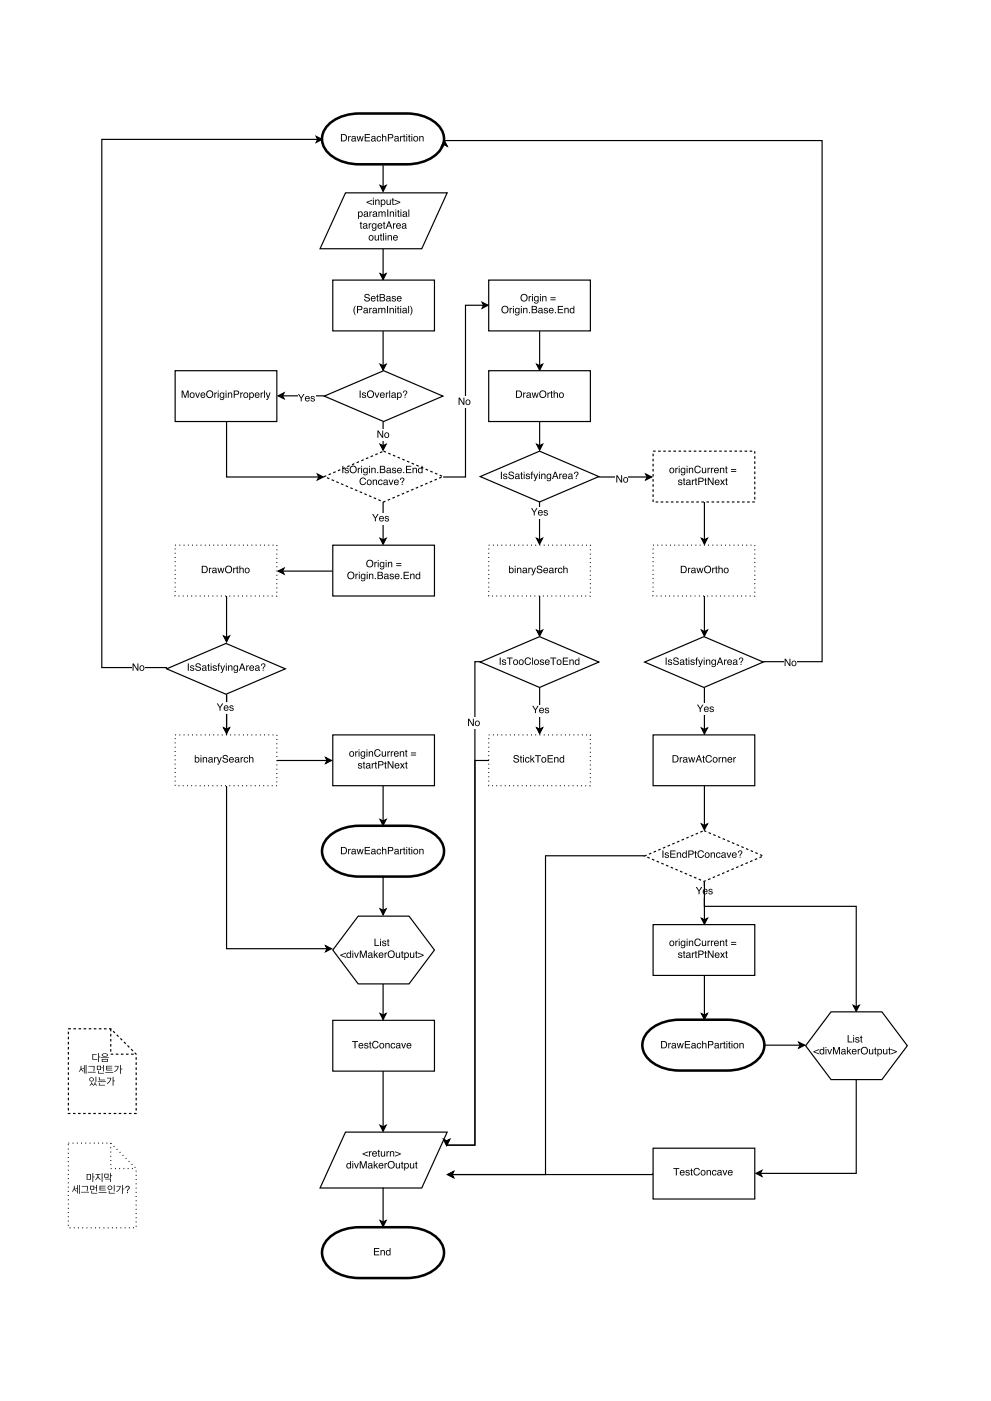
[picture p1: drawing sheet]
<svg xmlns="http://www.w3.org/2000/svg" width="297mm" height="420mm" viewBox="0 0 297 420" stroke-linecap="round" stroke-linejoin="round" font-family="sans-serif">
<path d="M103.6 57.8h30.4l-7.6 16.8h-30.5zM113.9 55.6l.9 .5 .9-.5-.9 1.8zM114.8 49.6v6.5M114.8 74.6v7.9M113.9 82.1l.9 .4 .9-.4-.9 1.8zM114.8 99.3v10.4M113.9 109.2l.9 .5 .9-.5-.9 1.8z" fill="none" stroke="#000" stroke-width=".35"/>
<g fill="#000">
<path d="M113.9 55.6l.9 .5 .9-.5-.9 1.8zM113.9 82.1l.9 .4 .9-.4-.9 1.8zM113.9 109.2l.9 .5 .9-.5-.9 1.8z"/>
<path d="M108 66.5h.3v.5h.3v.2h-.3v1l.3 .4-.6-.2v-1.2h-.2zM109.1 68a.35 .35 0 0 0 .4 .4 .35 .35 0 0 0 .2-.6zM108.9 67.1a.71 .71 0 0 1 1.2 .3l.2 1.2-.5-.2a.53 .53 0 0 1-.9 .1 .53 .53 0 0 1 .3-.8l.6-.2a.36 .36 0 0 0-.3-.4 .36 .36 0 0 0-.4 .4h-.3zM110.5 67h.3v.2l.5-.3v.3l-.5 .3v1.1h-.3zM111.6 67.2l.5-.3 .5 .3v-.2h.2v1.4a.7 .7 0 0 1-.5 .8 .7 .7 0 0 1-.8-.4h.2a.46 .46 0 0 0 .7 .2 .46 .46 0 0 0 .2-.7 .76 .76 0 0 1-1.2 0 .76 .76 0 0 1 .2-1.1zM111.8 67.3a.57 .57 0 0 0-.1 .8 .57 .57 0 0 0 .8 .1 .57 .57 0 0 0 0-.9zM113.3 67.2a.73 .73 0 0 1 .9-.2 .73 .73 0 0 1 .4 .9h-1.2a.45 .45 0 0 0 .4 .5 .45 .45 0 0 0 .5-.3h.3a.8 .8 0 0 1-1.3 .4 .8 .8 0 0 1 0-1.3zM113.6 67.3l-.2 .3h.9l-.3-.4zM115 66.5h.2v.5h.3v.2h-.3v1l.3 .4-.5-.2v-1.2h-.2zM116.6 66.7l-.4 1h.7zM116.4 66.4h.4l.8 2.2h-.4l-.2-.7h-.8l-.3 .7h-.3zM117.8 67h.3v.2l.5-.3v.3l-.5 .3v1.1h-.3zM118.9 67.2a.73 .73 0 0 1 .9-.2 .73 .73 0 0 1 .4 .9h-1.2a.45 .45 0 0 0 .3 .5 .45 .45 0 0 0 .6-.3h.3a.8 .8 0 0 1-1.3 .4 .8 .8 0 0 1 0-1.3zM119.1 67.3l-.1 .3h.9l-.3-.4zM120.7 68a.35 .35 0 0 0 .5 .4 .35 .35 0 0 0 .2-.6zM120.6 67.1a.71 .71 0 0 1 1.2 .3l.1 1.2-.4-.2a.53 .53 0 0 1-.9 .1 .53 .53 0 0 1 .3-.8l.6-.2a.36 .36 0 0 0-.3-.4 .36 .36 0 0 0-.4 .4h-.3z"/>
<path d="M107.7 63.7a.53 .53 0 0 0-.1 .8 .53 .53 0 0 0 .8 .1 .54 .54 0 0 0 0-.7 .54 .54 0 0 0-.7-.2zM107.3 63.4h.3v.2a.75 .75 0 0 1 1.1 .1 .75 .75 0 0 1-.1 1l-.5 .4-.5-.3v.8h-.3zM109.3 64.5a.35 .35 0 0 0 .4 .3 .35 .35 0 0 0 .2-.5zM109.1 63.6a.71 .71 0 0 1 1.2 .2l.2 1.2-.5-.2a.53 .53 0 0 1-.9 .2 .53 .53 0 0 1 .4-.9l.5-.1a.36 .36 0 0 0-.3-.4 .36 .36 0 0 0-.4 .3h-.3zM110.7 63.4h.3v.3l.5-.3v.3l-.5 .2v1.1h-.3zM112 64.5a.35 .35 0 0 0 .4 .3 .35 .35 0 0 0 .2-.5zM111.8 63.6a.71 .71 0 0 1 1.2 .2l.2 1.2-.5-.2a.53 .53 0 0 1-.9 .2 .53 .53 0 0 1 .4-.9l.5-.1a.36 .36 0 0 0-.3-.4 .36 .36 0 0 0-.4 .3h-.2zM113.4 63.4h.3v.2a.52 .52 0 0 1 .9 0 .53 .53 0 0 1 .6-.2 .53 .53 0 0 1 .4 .5v1.1h-.3v-1.2l-.3-.2-.3 .3-.1 1.1h-.2v-1a.36 .36 0 0 0-.5-.4 .36 .36 0 0 0-.2 .6v.8h-.3zM116.1 62.8h.3v2.2h-.3zM116.8 63.4h.3v.2a.57 .57 0 0 1 .6-.2 .57 .57 0 0 1 .4 .6v1h-.3v-1a.39 .39 0 0 0-.4-.4 .39 .39 0 0 0-.3 .6v.8h-.3zM118.5 63.4h.3v1.6h-.3zM118.5 62.8h.3v.3h-.3zM119.2 63h.3v.4h.3v.2h-.3v1.1l.3 .3-.5-.2-.1-1.2h-.2zM120 63.4h.3v1.6h-.3zM120 62.8h.3v.3h-.3zM120.9 64.5a.35 .35 0 0 0 .5 .3 .35 .35 0 0 0 .2-.5zM120.8 63.6a.71 .71 0 0 1 1.2 .2l.1 1.2-.4-.2a.53 .53 0 0 1-.9 .2 .53 .53 0 0 1 .3-.9l.6-.1a.36 .36 0 0 0-.3-.4 .36 .36 0 0 0-.4 .3h-.3zM122.4 62.8h.3v2.2h-.3z"/>
<path d="M109.9 60.6l1.7-.7v.2l-1.4 .6 1.4 .5v.3l-1.7-.7zM111.8 59.9h.3v1.6h-.3zM111.8 59.3h.3v.3h-.3zM112.5 59.9h.2v.2a.57 .57 0 0 1 .7-.2 .57 .57 0 0 1 .4 .5v1.1h-.3v-1.1a.39 .39 0 0 0-.5-.3 .39 .39 0 0 0-.3 .5v.9h-.2zM114.5 60.2a.53 .53 0 0 0-.1 .8 .53 .53 0 0 0 .8 0 .54 .54 0 0 0 0-.7 .54 .54 0 0 0-.7-.1zM114.1 59.9h.3v.2a.75 .75 0 0 1 1.1 0 .75 .75 0 0 1-.1 1.1l-.5 .3-.5-.2v.8h-.3zM115.8 59.9h.3v1a.41 .41 0 0 0 .6 .3 .41 .41 0 0 0 .2-.6v-.7h.2v1.6h-.2v-.3a.55 .55 0 0 1-.6 .3 .55 .55 0 0 1-.5-.6zM117.6 59.4h.3v.5h.2v.2h-.2v1l.2 .4-.5-.2v-1.2h-.2zM118.2 59.9l1.8 .7v.2l-1.8 .7v-.3l1.5-.5-1.5-.6z"/>
<path d="M110.7 71.3a.56 .56 0 0 0 1.1 0 .56 .56 0 0 0-1.1 0zM110.5 71.4a.81 .81 0 0 1 1.6 0 .81 .81 0 0 1-1.6 0zM112.3 70.5h.3v1.1a.41 .41 0 0 0 .5 .3 .41 .41 0 0 0 .2-.6v-.8h.3v1.6h-.3v-.2a.55 .55 0 0 1-.6 .2 .55 .55 0 0 1-.4-.5zM114 70.1h.3v.4h.3v.2h-.3v1.1l.3 .3-.5-.2-.1-1.2h-.2zM114.8 69.9h.3v2.2h-.3zM115.5 70.5h.3v1.6h-.3zM115.5 69.9h.3v.3h-.3zM116.2 70.5h.2v.3a.57 .57 0 0 1 .7-.3 .57 .57 0 0 1 .4 .6v1h-.3v-1a.39 .39 0 0 0-.5-.3 .39 .39 0 0 0-.2 .5v.8h-.3zM118 70.7a.73 .73 0 0 1 .9-.1 .73 .73 0 0 1 .3 .8h-1.1a.45 .45 0 0 0 .3 .5 .45 .45 0 0 0 .6-.3h.2a.8 .8 0 0 1-1.2 .4 .8 .8 0 0 1 0-1.3zM118.2 70.9l-.1 .3h.9l-.3-.5z"/>
</g>
<path d="M99.7 84h30.5v15.2h-30.5z" fill="#fff"/>
<path d="M99.7 84h30.5v15.2h-30.5zM83.4 118.7l1.7-.9-.4 .9 .4 .9zM84.7 118.7h12.5" fill="none" stroke="#000" stroke-width=".35"/>
<g fill="#000">
<path d="M83.4 118.7l1.7-.9-.4 .9 .4 .9z"/>
<path d="M106.5 91.7h.1l-.4 1.7 .4 1.2a1.94 1.94 0 0 1-.1-2.9zM107 91.8h1a.63 .63 0 0 1 .6 .6 .63 .63 0 0 1-.6 .6h-.7v.9h-.3zM107.3 92v.8h.6a.38 .38 0 0 0 .4-.4 .38 .38 0 0 0-.4-.4zM109.2 93.4a.35 .35 0 0 0 .5 .3 .35 .35 0 0 0 .1-.5zM109.1 92.5a.71 .71 0 0 1 1.1 .2l.2 1.2-.4-.2a.53 .53 0 0 1-.9 .2 .53 .53 0 0 1 .3-.9l.6-.1a.36 .36 0 0 0-.4-.4 .36 .36 0 0 0-.4 .3h-.2zM110.7 92.3h.2v.3l.6-.3v.3l-.5 .3-.1 1h-.2zM111.9 93.4a.35 .35 0 0 0 .5 .3 .35 .35 0 0 0 .1-.5zM111.8 92.5a.71 .71 0 0 1 1.1 .2l.2 1.2-.4-.2a.53 .53 0 0 1-.9 .2 .53 .53 0 0 1 .3-.9l.6-.1a.36 .36 0 0 0-.4-.4 .36 .36 0 0 0-.4 .3h-.2zM113.4 92.3h.2v.3a.52 .52 0 0 1 .9 0 .53 .53 0 0 1 .7-.3 .53 .53 0 0 1 .3 .6v1h-.3v-1.2l-.2-.1-.4 .2v1.1h-.3v-1a.36 .36 0 0 0-.5-.3 .36 .36 0 0 0-.2 .5v.8h-.2zM116 91.8h.3v2.1h-.3zM116.8 92.3h.2v.3a.57 .57 0 0 1 .7-.3 .57 .57 0 0 1 .4 .6v1h-.3v-1a.39 .39 0 0 0-.5-.3 .39 .39 0 0 0-.3 .5v.8h-.2zM118.5 92.4h.2v1.5h-.2zM118.5 91.8h.2v.3h-.2zM119.2 91.9h.3v.4h.2v.3h-.2v1l.2 .3-.5-.1v-1.2h-.2zM120 92.4h.2v1.5h-.2zM120 91.8h.2v.3h-.2zM120.9 93.4a.35 .35 0 0 0 .4 .3 .35 .35 0 0 0 .2-.5zM120.7 92.5a.71 .71 0 0 1 1.2 .2l.2 1.2-.5-.2a.53 .53 0 0 1-.9 .2 .53 .53 0 0 1 .4-.9l.5-.1a.36 .36 0 0 0-.3-.4 .36 .36 0 0 0-.4 .3h-.2zM122.3 91.8h.3v2.1h-.3zM122.9 91.7a1.79 1.79 0 0 1 0 2.9l.4-1.5z"/>
<path d="M109.4 88.3a.86 .86 0 0 1 1.4 .5h-.3a.46 .46 0 0 0-.5-.5 .46 .46 0 0 0-.2 .8 .81 .81 0 0 1 .8 .2 .81 .81 0 0 1 .2 .9 .94 .94 0 0 1-1 .2 .94 .94 0 0 1-.7-.7h.3a.54 .54 0 0 0 .6 .5 .54 .54 0 0 0 .5-.6 1.08 1.08 0 0 1-1.3-1zM111.3 89a.73 .73 0 0 1 .9-.2 .73 .73 0 0 1 .4 .9h-1.2a.45 .45 0 0 0 .4 .5 .45 .45 0 0 0 .5-.3h.3a.8 .8 0 0 1-1.3 .4 .8 .8 0 0 1 0-1.3zM111.6 89.1l-.2 .4h.9l-.3-.5zM113 88.3h.2v.5h.3v.2h-.3v1l.3 .4-.5-.2v-1.2h-.2zM114.1 88.4v.7h.5a.35 .35 0 0 0 .5-.3 .35 .35 0 0 0-.5-.4zM114.1 89.4v.7h.6a.4 .4 0 0 0 .5-.4 .4 .4 0 0 0-.5-.3zM113.8 88.2h.9a.54 .54 0 0 1 .6 .3 .54 .54 0 0 1-.2 .7 .62 .62 0 0 1 .3 .8 .62 .62 0 0 1-.7 .4h-.9zM116 89.8a.35 .35 0 0 0 .5 .4 .35 .35 0 0 0 .2-.6zM115.9 89a.71 .71 0 0 1 1.1 .2l.2 1.2-.4-.2a.53 .53 0 0 1-.9 .1 .53 .53 0 0 1 .3-.8l.6-.2a.36 .36 0 0 0-.4-.3 .36 .36 0 0 0-.3 .3h-.3zM117.6 88.9a.64 .64 0 0 1 1.1 .3h-.3a.34 .34 0 0 0-.3-.2 .34 .34 0 0 0-.4 .3l.1 .1a.58 .58 0 0 1 .8 .3 .58 .58 0 0 1-.3 .7l-.8-.1-.1-.4h.2a.39 .39 0 0 0 .4 .3 .39 .39 0 0 0 .4-.3l-.1-.1a.66 .66 0 0 1-.6-.2 .66 .66 0 0 1-.1-.7zM119.1 89a.73 .73 0 0 1 .9-.2 .73 .73 0 0 1 .4 .9h-1.2a.45 .45 0 0 0 .4 .5 .45 .45 0 0 0 .5-.3h.3a.8 .8 0 0 1-1.3 .4 .8 .8 0 0 1 0-1.3zM119.3 89.1l-.1 .4h.9l-.3-.5z"/>
</g>
<path d="M89.3 117.8h5.3v3.6h-5.3z" fill="#fff"/>
<g fill="#000">
<path d="M113.9 133.2l.9 .5 .9-.5-.9 1.8z"/>
<path d="M89.3 118.2h.4l.6 1 .6-1h.4l-.9 1.3v.9h-.3v-.9zM91.6 119a.73 .73 0 0 1 .9-.2 .73 .73 0 0 1 .3 .9h-1.1a.45 .45 0 0 0 .3 .5 .45 .45 0 0 0 .6-.3h.2a.8 .8 0 0 1-1.2 .4 .8 .8 0 0 1 0-1.3zM91.8 119.1l-.1 .3h.9l-.3-.4zM93.3 118.9a.64 .64 0 0 1 1 .3h-.2a.34 .34 0 0 0-.4-.2 .34 .34 0 0 0-.3 .3h.1a.58 .58 0 0 1 .8 .3 .58 .58 0 0 1-.4 .8l-.7-.1-.1-.4h.2a.39 .39 0 0 0 .4 .3 .39 .39 0 0 0 .4-.4h-.1a.66 .66 0 0 1-.6-.2 .66 .66 0 0 1-.1-.7z"/>
</g>
<path d="M113.9 133.2l.9 .5 .9-.5-.9 1.8zM114.8 126.5v7.2" fill="none" stroke="#000" stroke-width=".35"/>
<path d="M112.9 128.8h3.8v3.5h-3.8z" fill="#fff"/>
<path d="M113.1 129.1h.4l1.1 1.8v-1.8h.3v2.2h-.4l-1.1-1.8v1.8h-.3zM115.4 130.5a.56 .56 0 0 0 1.1 0 .56 .56 0 0 0-1.1 0zM115.2 130.5a.81 .81 0 0 1 1.6 0 .81 .81 0 0 1-1.6 0z" fill="#000"/>
<path d="M97.2 118.8l17.8-7.6 17.8 7.6-17.8 7.6z" fill="#fff"/>
<path d="M97.2 118.8l17.8-7.6 17.8 7.6-17.8 7.6zM67.9 126.5v16.6h27.7M95.1 142.2l1.8 .9-1.8 .8 .5-.8z" fill="none" stroke="#000" stroke-width=".35"/>
<g fill="#000">
<path d="M95.1 142.2l1.8 .9-1.8 .8 .5-.8z"/>
<path d="M107.8 117.1h.3v2.2h-.3zM108.6 117.8a.64 .64 0 0 1 1.1 .4h-.2a.34 .34 0 0 0-.4-.3 .34 .34 0 0 0-.3 .3l.1 .1a.58 .58 0 0 1 .7 .3 .58 .58 0 0 1-.3 .8l-.7-.2-.2-.4h.3a.39 .39 0 0 0 .4 .3 .39 .39 0 0 0 .4-.3l-.1-.1a.66 .66 0 0 1-.7-.2 .66 .66 0 0 1-.1-.7zM110 118.2a1.14 1.14 0 0 1 2.2 0 1.14 1.14 0 0 1-2.2 0zM110.3 118.2a.84 .84 0 0 0 1.6 0 .84 .84 0 0 0-1.6 0zM112.3 117.7h.3l.4 1.3 .4-1.3h.3l-.6 1.6h-.3zM114.1 117.9a.73 .73 0 0 1 .9-.1 .73 .73 0 0 1 .3 .8h-1.1a.45 .45 0 0 0 .3 .5 .45 .45 0 0 0 .5-.3h.3a.8 .8 0 0 1-1.2 .4 .8 .8 0 0 1 0-1.3zM114.3 118l-.1 .4h.8l-.2-.5zM115.7 117.7h.2v.3l.5-.3v.3l-.4 .2-.1 1.1h-.2zM116.7 117.1h.2v2.2h-.2zM117.6 118.8a.35 .35 0 0 0 .4 .3 .35 .35 0 0 0 .2-.5zM117.4 117.9a.71 .71 0 0 1 1.2 .2l.2 1.2-.5-.2a.53 .53 0 0 1-.9 .2 .53 .53 0 0 1 .4-.9l.5-.1a.36 .36 0 0 0-.3-.4 .36 .36 0 0 0-.4 .3h-.3zM119.4 118a.53 .53 0 0 0-.1 .8 .53 .53 0 0 0 .8 .1 .54 .54 0 0 0 0-.7 .54 .54 0 0 0-.7-.2zM119 117.7h.3v.2a.75 .75 0 0 1 1.1 .1 .75 .75 0 0 1-.1 1l-.6 .4-.4-.3v.8h-.3zM121.3 119h.3v.3h-.3zM120.9 117.3a.7 .7 0 0 1 1.2 .2 .7 .7 0 0 1-.5 1l-.1 .3h-.2l.4-.8a.38 .38 0 0 0-.1-.6 .38 .38 0 0 0-.6 .2l-.2 .2z"/>
</g>
<path d="M52.5 111.2h30.5v15.2h-30.5z" fill="#fff"/>
<path d="M52.5 111.2h30.5v15.2h-30.5zM114.8 150.5v11.4M113.9 161.5l.9 .4 .9-.4-.9 1.7z" fill="none" stroke="#000" stroke-width=".35"/>
<g fill="#000">
<path d="M113.9 161.5l.9 .4 .9-.4-.9 1.7z"/>
<path d="M54.5 117.1h.4l.6 1.9 .6-1.9h.4v2.2h-.2v-1.8l-.6 1.8h-.3l-.7-1.8v1.8h-.2zM57.1 118.5a.56 .56 0 0 0 1.1 0 .56 .56 0 0 0-1.1 0zM56.8 118.5a.85 .85 0 0 1 1.7 0 .85 .85 0 0 1-1.7 0zM58.5 117.7h.3l.4 1.3 .5-1.3h.3l-.7 1.6h-.2zM60.3 117.9a.73 .73 0 0 1 .9-.1 .73 .73 0 0 1 .3 .8h-1.1a.45 .45 0 0 0 .3 .5 .45 .45 0 0 0 .6-.3h.2a.8 .8 0 0 1-1.2 .4 .8 .8 0 0 1 0-1.3zM60.5 118l-.1 .4h.9l-.3-.5zM61.8 118.2a1.14 1.14 0 0 1 2.2 0 1.14 1.14 0 0 1-2.2 0zM62.1 118.2a.85 .85 0 0 0 1.7 0 .85 .85 0 0 0-1.7 0zM64.3 117.7h.2v.3l.5-.3v.3l-.5 .2v1.1h-.2zM65.3 117.7h.2v1.6h-.2zM65.3 117.1h.2v.3h-.2zM66 117.9l.5-.2 .5 .2v-.2h.2v1.5a.7 .7 0 0 1-.5 .8 .7 .7 0 0 1-.8-.5h.2a.46 .46 0 0 0 .7 .2 .46 .46 0 0 0 .2-.6 .76 .76 0 0 1-1.2-.1 .76 .76 0 0 1 .2-1.1zM66.2 118a.57 .57 0 0 0-.1 .9 .57 .57 0 0 0 .8 0 .57 .57 0 0 0 0-.8zM67.6 117.7h.3v1.6h-.3zM67.6 117.1h.3v.3h-.3zM68.3 117.7h.3v.2a.57 .57 0 0 1 .6-.2 .57 .57 0 0 1 .4 .6v1h-.3v-1a.39 .39 0 0 0-.5-.4 .39 .39 0 0 0-.2 .6v.8h-.3zM70.1 117.1h.9a.63 .63 0 0 1 .7 .7 .63 .63 0 0 1-.7 .6h-.6v.9h-.3zM70.4 117.4v.7h.5a.38 .38 0 0 0 .5-.3 .38 .38 0 0 0-.5-.4zM72 117.7h.3v.3l.5-.3v.3l-.5 .2v1.1h-.3zM73.2 118.5a.56 .56 0 0 0 1.1 0 .56 .56 0 0 0-1.1 0zM72.9 118.5a.81 .81 0 0 1 1.6 0 .81 .81 0 0 1-1.6 0zM75.1 118a.53 .53 0 0 0-.1 .8 .53 .53 0 0 0 .8 .1 .54 .54 0 0 0 0-.7 .54 .54 0 0 0-.7-.2zM74.7 117.7h.3v.2a.75 .75 0 0 1 1.1 .1 .75 .75 0 0 1-.1 1l-.6 .4-.4-.3v.8h-.3zM76.5 117.9a.73 .73 0 0 1 .9-.1 .73 .73 0 0 1 .4 .8h-1.2a.45 .45 0 0 0 .4 .5 .45 .45 0 0 0 .5-.3h.3a.8 .8 0 0 1-1.3 .4 .8 .8 0 0 1 0-1.3zM76.8 118l-.2 .4h.9l-.3-.5zM78.1 117.7h.3v.3l.5-.3v.3l-.5 .2v1.1h-.3zM79.1 117.1h.3v2.2h-.3zM79.6 117.7h.3l.5 1.3 .4-1.3h.3l-.3 1a1.23 1.23 0 0 1-.9 1.3l-.1-.3h.3l.1-.3z"/>
</g>
<path d="M111.5 153.8h5.3v3.6h-5.3z" fill="#fff"/>
<g fill="#000">
<path d="M144.5 90.7l1.8 .8-1.8 .9 .5-.9z"/>
<path d="M111.5 154.2h.4l.6 1 .6-1h.4l-.8 1.3v.9h-.3v-.9zM113.8 155a.73 .73 0 0 1 .9-.2 .73 .73 0 0 1 .4 .8h-1.2a.45 .45 0 0 0 .3 .6 .45 .45 0 0 0 .6-.3h.3a.8 .8 0 0 1-1.3 .4 .8 .8 0 0 1 0-1.3zM114 155.1l-.1 .3h.9l-.3-.4zM115.5 154.9a.64 .64 0 0 1 1.1 .3h-.3a.34 .34 0 0 0-.3-.3 .34 .34 0 0 0-.4 .3l.1 .1a.58 .58 0 0 1 .8 .3 .58 .58 0 0 1-.3 .8l-.7-.1-.2-.4h.3a.39 .39 0 0 0 .4 .3 .39 .39 0 0 0 .3-.4 .66 .66 0 0 1-.7-.3 .66 .66 0 0 1-.1-.6z"/>
</g>
<path d="M144.5 90.7l1.8 .8-1.8 .9 .5-.9zM145 91.5h-5.5v51.6h-6.7" fill="none" stroke="#000" stroke-width=".35"/>
<path d="M137.2 118.9h3.8v3.5h-3.8z" fill="#fff"/>
<path d="M137.5 119.2h.3l1.1 1.8v-1.8h.3v2.2h-.3l-1.2-1.7v1.7h-.2zM139.8 120.6a.56 .56 0 0 0 1.1 0 .56 .56 0 0 0-1.1 0zM139.5 120.7a.81 .81 0 0 1 1.6 0 .81 .81 0 0 1-1.6 0z" fill="#000"/>
<path d="M97.2 142.9l17.8-7.6 17.8 7.6-17.8 7.6z" fill="#fff"/>
<path d="M97.2 142.9l17.8-7.6 17.8 7.6-17.8 7.6z" fill="none" stroke="#000" stroke-width=".35" stroke-dasharray=".8 .8" stroke-linecap="butt"/>
<g fill="#000">
<path d="M113.9 366.1l.9 .4 .9-.4-.9 1.7z"/>
<path d="M102.6 139.7h.3v2.2h-.3zM103.5 140.4a.64 .64 0 0 1 1 .4h-.2a.34 .34 0 0 0-.4-.3 .34 .34 0 0 0-.3 .3l.1 .1a.58 .58 0 0 1 .7 .3 .58 .58 0 0 1-.3 .7l-.7-.1-.2-.4h.3a.39 .39 0 0 0 .4 .3 .39 .39 0 0 0 .4-.3l-.1-.1a.66 .66 0 0 1-.6-.2 .66 .66 0 0 1-.1-.7zM104.8 140.8a1.14 1.14 0 0 1 2.2 0 1.14 1.14 0 0 1-2.2 0zM105.1 140.8a.85 .85 0 0 0 1.7 0 .85 .85 0 0 0-1.7 0zM107.2 140.3h.3v.3l.5-.3v.2l-.5 .3v1.1h-.3zM108.3 140.3h.2v1.6h-.2zM108.3 139.7h.2v.3h-.2zM109 140.5l.5-.2 .5 .2v-.2h.2v1.5a.7 .7 0 0 1-.5 .7 .7 .7 0 0 1-.8-.4h.2a.46 .46 0 0 0 .7 .2 .46 .46 0 0 0 .2-.6 .76 .76 0 0 1-1.2-.1 .76 .76 0 0 1 .2-1.1zM109.2 140.6a.57 .57 0 0 0-.1 .9 .57 .57 0 0 0 .8 0 .57 .57 0 0 0 0-.9zM110.6 140.3h.3v1.6h-.3zM110.6 139.7h.3v.3h-.3zM111.3 140.3h.3v.2a.57 .57 0 0 1 .6-.2 .57 .57 0 0 1 .4 .6v1h-.3v-1a.39 .39 0 0 0-.5-.4 .39 .39 0 0 0-.2 .6v.8h-.3zM113.1 141.6h.3v.3h-.3zM114.2 139.9v.7h.5a.35 .35 0 0 0 .4-.3 .35 .35 0 0 0-.4-.4zM114.2 140.9v.7h.6a.4 .4 0 0 0 .5-.4 .4 .4 0 0 0-.6-.3zM113.9 139.7h.9a.54 .54 0 0 1 .6 .4 .54 .54 0 0 1-.2 .6 .62 .62 0 0 1 .3 .8 .62 .62 0 0 1-.7 .4h-.9zM116.1 141.3a.35 .35 0 0 0 .5 .4 .35 .35 0 0 0 .1-.6zM116 140.5a.71 .71 0 0 1 1.1 .2l.2 1.2-.4-.2a.53 .53 0 0 1-.9 .1 .53 .53 0 0 1 .3-.8l.5-.2a.36 .36 0 0 0-.3-.3 .36 .36 0 0 0-.4 .3h-.2zM117.7 140.4a.64 .64 0 0 1 1 .4h-.2a.34 .34 0 0 0-.4-.3 .34 .34 0 0 0-.3 .3l.1 .1a.58 .58 0 0 1 .8 .3 .58 .58 0 0 1-.4 .7l-.7-.1-.1-.4h.2a.39 .39 0 0 0 .4 .3 .39 .39 0 0 0 .4-.3l-.1-.1a.66 .66 0 0 1-.6-.2 .66 .66 0 0 1-.1-.7zM119.2 140.5a.73 .73 0 0 1 .9-.2 .73 .73 0 0 1 .4 .9h-1.2a.45 .45 0 0 0 .3 .5 .45 .45 0 0 0 .6-.3h.2a.8 .8 0 0 1-1.2 .4 .8 .8 0 0 1 0-1.3zM119.4 140.6l-.1 .4h.9l-.3-.5zM120.8 141.6h.4v.3h-.4zM121.7 139.7h1.6v.3h-1.3v.6h1.2v.3h-1.2v.7h1.3v.3h-1.6zM123.7 140.3h.2v.2a.57 .57 0 0 1 .7-.2 .57 .57 0 0 1 .4 .6v1h-.3v-1a.39 .39 0 0 0-.5-.4 .39 .39 0 0 0-.3 .6v.8h-.2zM125.6 140.7a.58 .58 0 0 0-.1 .8 .58 .58 0 0 0 .9 0 .58 .58 0 0 0-.1-.9zM125.6 140.4l.5-.1 .3 .2v-.8h.3v2.2h-.3v-.2a.78 .78 0 0 1-1.2-.2 .78 .78 0 0 1 .4-1.1z"/>
<path d="M108 143.5a.95 .95 0 0 1 1-.3 .95 .95 0 0 1 .7 .7h-.3a.74 .74 0 0 0-1-.3 .74 .74 0 0 0-.3 1 .67 .67 0 0 0 .6 .6 .67 .67 0 0 0 .7-.6h.3a1.05 1.05 0 0 1-1.5 .8 1.05 1.05 0 0 1-.3-1.6zM110.2 144.6a.56 .56 0 0 0 1.1 0 .56 .56 0 0 0-1.1 0zM109.9 144.7a.81 .81 0 0 1 1.6 0 .81 .81 0 0 1-1.6 0zM111.7 143.8h.3v.3a.57 .57 0 0 1 .6-.3 .57 .57 0 0 1 .4 .6v1h-.2v-1a.39 .39 0 0 0-.5-.3 .39 .39 0 0 0-.3 .5v.8h-.3zM113.5 144a.65 .65 0 0 1 .7-.2 .65 .65 0 0 1 .5 .6h-.3a.44 .44 0 0 0-.6-.3 .44 .44 0 0 0-.2 .6 .42 .42 0 0 0 .3 .6 .42 .42 0 0 0 .5-.4h.3a.75 .75 0 0 1-1.1 .5 .75 .75 0 0 1-.2-1.2zM115.2 144.9a.35 .35 0 0 0 .4 .3 .35 .35 0 0 0 .2-.5zM115 144a.71 .71 0 0 1 1.2 .3l.2 1.2-.5-.3a.53 .53 0 0 1-.9 .2 .53 .53 0 0 1 .4-.9l.5-.1a.36 .36 0 0 0-.3-.4 .36 .36 0 0 0-.4 .3h-.2zM116.5 143.8h.3l.4 1.3 .4-1.3h.3l-.6 1.6h-.3zM118.3 144.1a.73 .73 0 0 1 .9-.2 .73 .73 0 0 1 .3 .8h-1.1a.45 .45 0 0 0 .3 .6 .45 .45 0 0 0 .5-.4h.3a.8 .8 0 0 1-1.2 .4 .8 .8 0 0 1 0-1.2zM118.5 144.2l-.1 .3h.9l-.3-.4zM120.4 145.1h.3v.3h-.3zM120.1 143.4a.7 .7 0 0 1 1.1 .2 .7 .7 0 0 1-.5 1v.3h-.3l.4-.8a.38 .38 0 0 0 0-.6 .38 .38 0 0 0-.6 .3l-.3 .1z"/>
<path d="M104.2 349.2a.58 .58 0 0 0-.1 .8 .58 .58 0 0 0 .9 0 .58 .58 0 0 0-.2-.8zM104.1 348.9l.6-.1 .3 .2v-.8h.2v2.2h-.2v-.2a.78 .78 0 0 1-1.2-.2 .78 .78 0 0 1 .3-1.1zM105.6 348.8h.3v1.6h-.3zM105.6 348.2h.3v.3h-.3zM106.1 348.8h.3l.4 1.3 .5-1.3h.3l-.6 1.6h-.3zM107.8 348.2h.5l.6 1.9 .6-1.9h.4v2.2h-.3l.1-1.8-.7 1.8h-.3l-.6-1.8v1.8h-.3zM110.6 349.9a.35 .35 0 0 0 .4 .3 .35 .35 0 0 0 .2-.6zM110.4 349a.71 .71 0 0 1 1.2 .2l.2 1.2-.5-.2a.53 .53 0 0 1-.9 .2 .53 .53 0 0 1 .4-.9l.5-.1a.36 .36 0 0 0-.3-.4 .36 .36 0 0 0-.4 .3h-.3zM112 348.2h.3v1.3l.7-.7h.3l-.6 .6 .7 1h-.4l-.5-.8-.2 .2v.6h-.3zM113.7 349a.73 .73 0 0 1 .9-.1 .73 .73 0 0 1 .3 .8h-1.1a.45 .45 0 0 0 .3 .5 .45 .45 0 0 0 .5-.3h.3a.8 .8 0 0 1-1.2 .4 .8 .8 0 0 1 0-1.3zM113.9 349.1l-.1 .4h.9l-.3-.5zM115.3 348.8h.2v.3l.5-.3v.3l-.4 .2-.1 1.1h-.2zM116.2 349.3a1.14 1.14 0 0 1 2.2 0 1.14 1.14 0 0 1-2.2 0zM116.5 349.3a.84 .84 0 0 0 1.6 0 .84 .84 0 0 0-1.6 0zM118.6 348.8h.3v1.1a.41 .41 0 0 0 .5 .3 .41 .41 0 0 0 .2-.6v-.8h.3v1.6h-.2v-.2a.55 .55 0 0 1-.7 .2 .55 .55 0 0 1-.4-.5zM120.4 348.4h.3v.4h.2v.2h-.2v1.1l.2 .3-.5-.2v-1.2h-.2zM121.6 349.1a.53 .53 0 0 0-.2 .8 .53 .53 0 0 0 .8 0 .54 .54 0 0 0 0-.6 .54 .54 0 0 0-.6-.2zM121.2 348.8h.2v.2a.75 .75 0 0 1 1.1 .1 .75 .75 0 0 1-.1 1l-.5 .4-.5-.3v.8h-.2zM122.9 348.8h.2v1.1a.41 .41 0 0 0 .6 .3 .41 .41 0 0 0 .2-.6v-.8h.2v1.6h-.2v-.2a.55 .55 0 0 1-.6 .2 .55 .55 0 0 1-.4-.5zM124.6 348.4h.3v.4h.2v.2h-.2v1.1l.2 .3-.5-.2v-1.2h-.2z"/>
<path d="M108.7 345.9l1.7-.6v.2l-1.4 .6 1.4 .5v.3l-1.7-.7zM110.6 345.3h.3v.2l.5-.3v.3l-.5 .3v1.1h-.3zM111.7 345.5a.73 .73 0 0 1 .9-.2 .73 .73 0 0 1 .4 .8h-1.2a.45 .45 0 0 0 .4 .6 .45 .45 0 0 0 .5-.3h.3a.8 .8 0 0 1-1.3 .4 .8 .8 0 0 1 0-1.3zM112 345.6l-.2 .3h.9l-.3-.4zM113.4 344.8h.2v.5h.3v.2h-.3v1l.3 .4-.5-.2v-1.2h-.3zM114.2 345.3h.2v1a.41 .41 0 0 0 .6 .3 .41 .41 0 0 0 .2-.6v-.7h.2v1.6h-.2v-.3a.55 .55 0 0 1-.6 .3 .55 .55 0 0 1-.4-.6zM115.9 345.3h.2v.2l.5-.3v.3l-.4 .3-.1 1.1h-.2zM116.9 345.3h.2v.2a.57 .57 0 0 1 .7-.3 .57 .57 0 0 1 .4 .6v1.1h-.3v-1.1a.39 .39 0 0 0-.5-.3 .39 .39 0 0 0-.3 .5v.9h-.2zM118.4 345.3l1.7 .6v.3l-1.7 .7v-.3l1.4-.5-1.4-.6z"/>
</g>
<path d="M103.6 339.5h30.4l-7.6 16.8h-30.5zM114.8 356.1v10.4M113.9 366.1l.9 .4 .9-.4-.9 1.7z" fill="none" stroke="#000" stroke-width=".35"/>
<path d="M98.5 37.3a13.3 13.3 0 0 1 9.2-3.3h14.2a12 12 0 0 1 10.4 4.9 6.1 6.1 0 0 1-3 8.5 14.5 14.5 0 0 1-7.4 1.9h-14.2a12 12 0 0 1-10.4-4.9 5.7 5.7 0 0 1 1.2-7.1z" fill="#fff"/>
<path d="M98.5 37.3a13.3 13.3 0 0 1 9.2-3.3h14.2a12 12 0 0 1 10.4 4.9 6.1 6.1 0 0 1-3 8.5 14.5 14.5 0 0 1-7.4 1.9h-14.2a12 12 0 0 1-10.4-4.9 5.7 5.7 0 0 1 1.2-7.1z" fill="none" stroke="#000" stroke-width=".76" stroke-linecap="butt"/>
<path d="M102.5 40.5v1.7h.5a.86 .86 0 0 0 .7-.9 .86 .86 0 0 0-.7-.8zM102.2 40.2h.9a1.11 1.11 0 0 1 .9 1.1 1.11 1.11 0 0 1-.9 1.1h-.9zM104.4 40.8h.2v.3l.5-.3v.3l-.4 .2-.1 1.1h-.2zM105.6 41.8a.35 .35 0 0 0 .5 .4 .35 .35 0 0 0 .1-.6zM105.5 41a.71 .71 0 0 1 1.1 .2l.2 1.2-.4-.2a.53 .53 0 0 1-1 .2 .53 .53 0 0 1 .4-.9l.5-.1a.36 .36 0 0 0-.3-.4 .36 .36 0 0 0-.4 .3h-.2zM106.9 40.8h.3l.3 1.3 .3-1.3h.3l.3 1.3 .3-1.3h.3l-.5 1.6h-.2l-.4-1.2-.3 1.2h-.3zM109.3 40.2h1.6v.3h-1.3v.6h1.2v.3h-1.2v.7h1.3v.3h-1.6zM111.5 41.8a.35 .35 0 0 0 .5 .4 .35 .35 0 0 0 .1-.6zM111.4 41a.71 .71 0 0 1 1.1 .2l.2 1.2-.4-.2a.53 .53 0 0 1-.9 .2 .53 .53 0 0 1 .3-.9l.6-.1a.36 .36 0 0 0-.4-.4 .36 .36 0 0 0-.4 .3h-.2zM113.1 41a.65 .65 0 0 1 .7-.2 .65 .65 0 0 1 .4 .5h-.2a.44 .44 0 0 0-.6-.3 .44 .44 0 0 0-.2 .7 .42 .42 0 0 0 .3 .5 .42 .42 0 0 0 .5-.4h.2a.75 .75 0 0 1-1 .6 .75 .75 0 0 1-.2-1.2zM114.5 40.2h.3v.8a.56 .56 0 0 1 .6-.2 .56 .56 0 0 1 .4 .6v1h-.3v-1a.39 .39 0 0 0-.4-.4 .39 .39 0 0 0-.3 .6v.8h-.3zM116.3 40.2h.9a.63 .63 0 0 1 .7 .6 .63 .63 0 0 1-.7 .7h-.6v.9h-.3zM116.6 40.5v.7h.5a.38 .38 0 0 0 .5-.3 .38 .38 0 0 0-.5-.4zM118.5 41.8a.35 .35 0 0 0 .4 .4 .35 .35 0 0 0 .2-.6zM118.3 41a.71 .71 0 0 1 1.2 .2l.2 1.2-.5-.2a.53 .53 0 0 1-.9 .2 .53 .53 0 0 1 .4-.9l.5-.1a.36 .36 0 0 0-.3-.4 .36 .36 0 0 0-.4 .3h-.3zM119.9 40.8h.3v.3l.5-.3v.3l-.5 .2v1.1h-.3zM121 40.4h.3v.4h.2v.2h-.2v1.1l.2 .3-.5-.2v-1.2h-.2zM121.8 40.8h.3v1.6h-.3zM121.8 40.2h.3v.3h-.3zM122.5 40.4h.3v.4h.2v.2h-.2v1.1l.2 .3-.5-.2v-1.2h-.2zM123.3 40.8h.3v1.6h-.3zM123.3 40.2h.3v.3h-.3zM124.1 41.6a.56 .56 0 0 0 1.1 0 .56 .56 0 0 0-1.1 0zM123.9 41.6a.81 .81 0 0 1 1.6 0 .81 .81 0 0 1-1.6 0zM125.7 40.8h.2v.2a.57 .57 0 0 1 .7-.2 .57 .57 0 0 1 .4 .6v1h-.3v-1a.39 .39 0 0 0-.5-.4 .39 .39 0 0 0-.3 .6v.8h-.2z" fill="#000"/>
<path d="M98.5 371.3a13.3 13.3 0 0 1 9.2-3.3h14.2a12 12 0 0 1 10.4 4.9 6.1 6.1 0 0 1-3 8.5 14.5 14.5 0 0 1-7.4 1.9h-14.2a12 12 0 0 1-10.4-4.9 5.7 5.7 0 0 1 1.2-7.1z" fill="#fff"/>
<path d="M98.5 371.3a13.3 13.3 0 0 1 9.2-3.3h14.2a12 12 0 0 1 10.4 4.9 6.1 6.1 0 0 1-3 8.5 14.5 14.5 0 0 1-7.4 1.9h-14.2a12 12 0 0 1-10.4-4.9 5.7 5.7 0 0 1 1.2-7.1z" fill="none" stroke="#000" stroke-width=".76" stroke-linecap="butt"/>
<g fill="#000">
<path d="M160.9 109.2l.8 .5 .9-.5-.9 1.8z"/>
<path d="M112.1 374.3h1.6v.3h-1.3v.6h1.2v.3h-1.2v.7h1.3v.3h-1.6zM114.1 374.9h.2v.2a.57 .57 0 0 1 .7-.2 .57 .57 0 0 1 .4 .6v1h-.3v-1a.39 .39 0 0 0-.5-.4 .39 .39 0 0 0-.3 .5v.9h-.2zM116 375.3a.58 .58 0 0 0-.1 .8 .58 .58 0 0 0 .9 0 .58 .58 0 0 0-.1-.9zM116 375l.5-.1 .3 .2v-.8h.3v2.2h-.3v-.2a.78 .78 0 0 1-1.2-.2 .78 .78 0 0 1 .4-1.1z"/>
</g>
<path d="M161.7 99.3v10.4M160.9 109.2l.8 .5 .9-.5-.9 1.8z" fill="none" stroke="#000" stroke-width=".35"/>
<path d="M146.5 84h30.5v15.2h-30.5z" fill="#fff"/>
<path d="M146.5 84h30.5v15.2h-30.5zM160.9 133.2l.8 .5 .9-.5-.9 1.8zM161.7 126.5v7.2" fill="none" stroke="#000" stroke-width=".35"/>
<g fill="#000">
<path d="M160.9 133.2l.8 .5 .9-.5-.9 1.8z"/>
<path d="M150.3 92.9a1.14 1.14 0 0 1 2.2 0 1.14 1.14 0 0 1-2.2 0zM150.6 92.8a.85 .85 0 0 0 1.7 0 .85 .85 0 0 0-1.7 0zM152.7 92.3h.3v.3l.5-.3v.3l-.5 .3v1h-.3zM153.8 92.4h.2v1.5h-.2zM153.8 91.8h.2v.3h-.2zM154.5 92.5l.5-.2 .5 .3v-.2h.2v1.4a.7 .7 0 0 1-.5 .8 .7 .7 0 0 1-.8-.5h.2a.46 .46 0 0 0 .7 .2 .46 .46 0 0 0 .2-.6 .76 .76 0 0 1-1.2-.1 .76 .76 0 0 1 .2-1.1zM154.7 92.7a.57 .57 0 0 0-.1 .8 .57 .57 0 0 0 .8 .1 .57 .57 0 0 0-.1-.9zM156.1 92.4h.3v1.5h-.3zM156.1 91.8h.3v.3h-.3zM156.8 92.3h.2v.3a.57 .57 0 0 1 .7-.3 .57 .57 0 0 1 .4 .6v1h-.3v-1a.39 .39 0 0 0-.5-.3 .39 .39 0 0 0-.2 .5v.8h-.3zM158.6 93.6h.3v.3h-.3zM159.7 92v.7h.5a.35 .35 0 0 0 .4-.4 .35 .35 0 0 0-.4-.3zM159.7 92.9v.8h.6a.4 .4 0 0 0 .5-.4 .4 .4 0 0 0-.6-.4zM159.4 91.8h.9a.54 .54 0 0 1 .6 .3 .54 .54 0 0 1-.2 .7 .62 .62 0 0 1 .3 .7 .62 .62 0 0 1-.7 .4h-.9zM161.6 93.4a.35 .35 0 0 0 .5 .3 .35 .35 0 0 0 .1-.5zM161.5 92.5a.71 .71 0 0 1 1.1 .2l.2 1.2-.4-.2a.53 .53 0 0 1-.9 .2 .53 .53 0 0 1 .3-.9l.5-.1a.36 .36 0 0 0-.3-.4 .36 .36 0 0 0-.4 .3h-.2zM163.2 92.4a.64 .64 0 0 1 1 .4h-.2a.34 .34 0 0 0-.4-.3 .34 .34 0 0 0-.3 .3l.1 .1a.58 .58 0 0 1 .8 .3 .58 .58 0 0 1-.4 .8l-.7-.2-.1-.4h.2a.39 .39 0 0 0 .4 .4 .39 .39 0 0 0 .4-.4h-.1a.66 .66 0 0 1-.6-.3 .66 .66 0 0 1-.1-.7zM164.7 92.5a.73 .73 0 0 1 .9-.1 .73 .73 0 0 1 .4 .8h-1.2a.45 .45 0 0 0 .3 .5 .45 .45 0 0 0 .6-.3h.2a.8 .8 0 0 1-1.2 .4 .8 .8 0 0 1 0-1.3zM164.9 92.7l-.1 .3h.9l-.3-.4zM166.3 93.6h.4v.3h-.4zM167.2 91.8h1.6v.2h-1.3v.7h1.2v.2h-1.2v.8h1.3v.2h-1.6zM169.2 92.3h.2v.3a.57 .57 0 0 1 .7-.3 .57 .57 0 0 1 .4 .6v1h-.3v-1a.39 .39 0 0 0-.5-.3 .39 .39 0 0 0-.3 .5v.8h-.2zM171.1 92.7a.58 .58 0 0 0-.1 .9 .58 .58 0 0 0 .9 0 .58 .58 0 0 0-.1-.9zM171.1 92.4l.5-.1 .3 .2v-.8h.3v2.2h-.3v-.2a.78 .78 0 0 1-1.2-.1 .78 .78 0 0 1 .4-1.2z"/>
<path d="M156 89.3a1.14 1.14 0 0 1 2.2 0 1.14 1.14 0 0 1-2.2 0zM156.3 89.3a.85 .85 0 0 0 1.7 0 .85 .85 0 0 0-1.7 0zM158.5 88.8h.2v.3l.5-.3v.2l-.4 .3-.1 1.1h-.2zM159.5 88.8h.2v1.6h-.2zM159.5 88.2h.2v.3h-.2zM160.2 89l.5-.2 .5 .2v-.2h.2v1.5a.7 .7 0 0 1-.5 .7 .7 .7 0 0 1-.8-.4h.3a.46 .46 0 0 0 .6 .2 .46 .46 0 0 0 .2-.6 .76 .76 0 0 1-1.1-.1 .76 .76 0 0 1 .1-1.1zM160.5 89.1a.57 .57 0 0 0-.2 .9 .57 .57 0 0 0 .9 0 .57 .57 0 0 0-.1-.9zM161.8 88.8h.3v1.6h-.3zM161.8 88.2h.3v.3h-.3zM162.5 88.8h.3v.2a.57 .57 0 0 1 .6-.2 .57 .57 0 0 1 .4 .6v1h-.3v-1a.39 .39 0 0 0-.4-.4 .39 .39 0 0 0-.3 .5v.9h-.3zM165 89.2h1.5v.2h-1.5zM165 89.8h1.5v.3h-1.5z"/>
</g>
<path d="M146.5 111.2h30.5v15.2h-30.5z" fill="#fff"/>
<path d="M146.5 111.2h30.5v15.2h-30.5zM161.7 150.5v11.4M160.8 161.4l.9 .5 .9-.5-.9 1.8z" fill="none" stroke="#000" stroke-width=".35"/>
<g fill="#000">
<path d="M160.8 161.4l.9 .5 .9-.5-.9 1.8z"/>
<path d="M155 117.4v1.7h.5a.86 .86 0 0 0 .7-.9 .86 .86 0 0 0-.7-.8zM154.7 117.1h.8a1.11 1.11 0 0 1 1 1.1 1.11 1.11 0 0 1-1 1.1h-.8zM156.8 117.7h.3v.3l.5-.3v.3l-.5 .2v1.1h-.3zM158.1 118.8a.35 .35 0 0 0 .4 .3 .35 .35 0 0 0 .2-.5zM157.9 117.9a.71 .71 0 0 1 1.2 .2l.2 1.2-.5-.2a.53 .53 0 0 1-.9 .2 .53 .53 0 0 1 .4-.9l.5-.1a.36 .36 0 0 0-.3-.4 .36 .36 0 0 0-.4 .3h-.3zM159.4 117.7h.2l.3 1.3 .4-1.3h.3l.3 1.3 .3-1.3h.3l-.5 1.6h-.3l-.3-1.2-.3 1.2h-.3zM161.6 118.2a1.15 1.15 0 0 1 2.3 0 1.15 1.15 0 0 1-2.3 0zM161.9 118.2a.85 .85 0 0 0 1.7 0 .85 .85 0 0 0-1.7 0zM164.1 117.7h.2v.3l.6-.3v.3l-.5 .2v1.1h-.3zM165.2 117.3h.2v.4h.3v.2h-.3v1.1l.3 .3-.5-.2v-1.2h-.3zM165.9 117.1h.3v.8a.56 .56 0 0 1 .7-.2 .56 .56 0 0 1 .3 .6v1h-.2v-1a.39 .39 0 0 0-.5-.4 .39 .39 0 0 0-.3 .6v.8h-.3zM167.8 118.5a.56 .56 0 0 0 1.1 0 .56 .56 0 0 0-1.1 0zM167.5 118.5a.81 .81 0 0 1 1.6 0 .81 .81 0 0 1-1.6 0z"/>
</g>
<path d="M159.1 152h5.3v3.6h-5.3z" fill="#fff"/>
<g fill="#000">
<path d="M193.6 142.2l1.7 .9-1.7 .8 .4-.8z"/>
<path d="M159.2 152.4h.3l.6 1.1 .7-1.1h.3l-.8 1.3v.9h-.3v-.9zM161.5 153.2a.73 .73 0 0 1 .8-.2 .73 .73 0 0 1 .4 .9h-1.2a.45 .45 0 0 0 .4 .5 .45 .45 0 0 0 .5-.3h.3a.8 .8 0 0 1-1.3 .4 .8 .8 0 0 1 .1-1.3zM161.7 153.3l-.2 .4h.9l-.3-.5zM163.1 153.1a.64 .64 0 0 1 1.1 .4h-.3a.34 .34 0 0 0-.3-.3 .34 .34 0 0 0-.3 .3v.1a.58 .58 0 0 1 .8 .3 .58 .58 0 0 1-.3 .7l-.7-.1-.2-.4h.3a.39 .39 0 0 0 .4 .3 .39 .39 0 0 0 .4-.3l-.1-.1a.66 .66 0 0 1-.7-.2 .66 .66 0 0 1-.1-.7z"/>
</g>
<path d="M179.4 143.1h14.6M193.6 142.2l1.7 .9-1.7 .8 .4-.8z" fill="none" stroke="#000" stroke-width=".35"/>
<path d="M184.5 142.2h3.8v3.5h-3.8z" fill="#fff"/>
<path d="M184.7 142.5h.4l1.1 1.8v-1.8h.3v2.2h-.4l-1.1-1.8v1.8h-.3zM187 143.9a.56 .56 0 0 0 1.1 0 .56 .56 0 0 0-1.1 0zM186.8 143.9a.81 .81 0 0 1 1.6 0 .81 .81 0 0 1-1.6 0z" fill="#000"/>
<path d="M143.9 142.9l17.8-7.6 17.8 7.6-17.8 7.6z" fill="#fff"/>
<path d="M143.9 142.9l17.8-7.6 17.8 7.6-17.8 7.6zM161.7 178.7v10.7M160.9 189l.8 .4 .9-.4-.9 1.7z" fill="none" stroke="#000" stroke-width=".35"/>
<g fill="#000">
<path d="M160.9 189l.8 .4 .9-.4-.9 1.7z"/>
<path d="M150.1 141.5h.3v2.2h-.3zM151 142.2a.64 .64 0 0 1 1 .3h-.2a.34 .34 0 0 0-.4-.3 .34 .34 0 0 0-.3 .3l.1 .1a.58 .58 0 0 1 .8 .3 .58 .58 0 0 1-.4 .8l-.7-.1-.1-.4h.2a.39 .39 0 0 0 .4 .3 .39 .39 0 0 0 .4-.4h-.1a.66 .66 0 0 1-.6-.3 .66 .66 0 0 1-.1-.6zM152.6 141.6a.86 .86 0 0 1 1.4 .5h-.3a.46 .46 0 0 0-.5-.5 .46 .46 0 0 0-.2 .7 .81 .81 0 0 1 .8 .2 .81 .81 0 0 1 .2 .9 .94 .94 0 0 1-1 .3 .94 .94 0 0 1-.7-.8h.3a.54 .54 0 0 0 .6 .6 .54 .54 0 0 0 .5-.7 1.08 1.08 0 0 1-1.3-.9zM154.7 143.1a.35 .35 0 0 0 .4 .3 .35 .35 0 0 0 .2-.5zM154.5 142.2a.71 .71 0 0 1 1.2 .3l.2 1.2-.5-.3a.53 .53 0 0 1-.9 .2 .53 .53 0 0 1 .4-.9l.5-.1a.36 .36 0 0 0-.3-.4 .36 .36 0 0 0-.4 .3h-.3zM156.2 141.6h.2v.5h.3v.2h-.3v1l.3 .4-.5-.2v-1.2h-.2zM157 142.1h.2v1.6h-.2zM157 141.5h.2v.3h-.2zM157.8 142.2a.64 .64 0 0 1 1 .3h-.2a.34 .34 0 0 0-.4-.3 .34 .34 0 0 0-.3 .3l.1 .1a.58 .58 0 0 1 .7 .3 .58 .58 0 0 1-.3 .8l-.7-.1-.2-.4h.3a.39 .39 0 0 0 .4 .3 .39 .39 0 0 0 .4-.4h-.1a.66 .66 0 0 1-.6-.3 .66 .66 0 0 1-.1-.6zM159.3 141.6l.5-.2-.3 .5 .3 .4h-.3v1.4h-.3v-1.4h-.2zM159.8 142.1h.4l.4 1.3 .4-1.3h.3l-.3 .9a1.23 1.23 0 0 1-.9 1.3l-.1-.3h.3l.1-.3zM161.5 142.1h.3v1.6h-.3zM161.5 141.5h.3v.3h-.3zM162.2 142.1h.3v.2a.57 .57 0 0 1 .6-.3 .57 .57 0 0 1 .4 .6v1.1h-.3v-1.1a.39 .39 0 0 0-.4-.3 .39 .39 0 0 0-.3 .5v.9h-.3zM164 142.3l.5-.3 .5 .3v-.2h.2v1.4a.7 .7 0 0 1-.5 .8 .7 .7 0 0 1-.8-.5h.2a.46 .46 0 0 0 .6 .2 .46 .46 0 0 0 .2-.6 .76 .76 0 0 1-1.1 0 .76 .76 0 0 1 .2-1.1zM164.2 142.4a.57 .57 0 0 0-.1 .8 .57 .57 0 0 0 .8 .1 .57 .57 0 0 0-.1-.9zM166.4 141.8l-.3 1h.7zM166.3 141.5h.3l.8 2.2h-.3l-.2-.7h-.9l-.2 .7h-.4zM167.6 142.1h.3v.2l.5-.3v.3l-.5 .3v1.1h-.3zM168.8 142.3a.73 .73 0 0 1 .9-.2 .73 .73 0 0 1 .3 .8h-1.2a.45 .45 0 0 0 .4 .6 .45 .45 0 0 0 .5-.3h.3a.8 .8 0 0 1-1.2 .4 .8 .8 0 0 1 0-1.3zM169 142.4l-.1 .3h.8l-.3-.4zM170.6 143.1a.35 .35 0 0 0 .4 .3 .35 .35 0 0 0 .2-.5zM170.4 142.2a.71 .71 0 0 1 1.2 .3l.2 1.2-.5-.3a.53 .53 0 0 1-.9 .2 .53 .53 0 0 1 .4-.9l.5-.1a.36 .36 0 0 0-.3-.4 .36 .36 0 0 0-.4 .3h-.3zM172.6 143.3h.3v.4h-.3zM172.3 141.6a.7 .7 0 0 1 1.1 .2 .7 .7 0 0 1-.5 1l-.1 .3h-.2l.4-.8a.38 .38 0 0 0-.1-.6 .38 .38 0 0 0-.5 .3l-.3 .1z"/>
</g>
<path d="M146.5 163.5h30.5v15.2h-30.5z" fill="#fff"/>
<path d="M146.5 163.5h30.5v15.2h-30.5z" fill="none" stroke="#000" stroke-width=".35" stroke-dasharray=".3 1" stroke-linecap="butt"/>
<g fill="#000">
<path d="M160.9 218.2l.8 .5 .9-.5-.9 1.8z"/>
<path d="M152.6 169.7h.2v.8a.73 .73 0 0 1 1.2 .6 .73 .73 0 0 1-1.2 .6v.2h-.2zM153 170.6a.57 .57 0 0 0-.2 .9 .57 .57 0 0 0 .9 0 .57 .57 0 0 0-.1-.9l-.3-.1zM154.3 170.3h.3v1.6h-.3zM154.3 169.7h.3v.3h-.3zM155 170.3h.2v.2a.57 .57 0 0 1 .7-.2 .57 .57 0 0 1 .4 .6v1h-.3v-1a.39 .39 0 0 0-.5-.4 .39 .39 0 0 0-.3 .5v.9h-.2zM156.9 171.3a.35 .35 0 0 0 .5 .4 .35 .35 0 0 0 .1-.6zM156.8 170.5a.71 .71 0 0 1 1.1 .2l.2 1.2-.4-.2a.53 .53 0 0 1-.9 .1 .53 .53 0 0 1 .3-.8l.5-.2a.36 .36 0 0 0-.3-.4 .36 .36 0 0 0-.4 .4h-.2zM158.4 170.3h.2v.3l.5-.3v.2l-.4 .3-.1 1.1h-.2zM159.2 170.3h.3l.4 1.3 .5-1.3h.3l-.4 .9a1.23 1.23 0 0 1-.9 1.3l-.1-.2h.3l.2-.4zM161.1 169.8a.86 .86 0 0 1 1.4 .5h-.3a.46 .46 0 0 0-.5-.5 .46 .46 0 0 0-.2 .7 .81 .81 0 0 1 .8 .3 .81 .81 0 0 1 .2 .9 .94 .94 0 0 1-1 .2 .94 .94 0 0 1-.7-.7h.3a.54 .54 0 0 0 .6 .5 .54 .54 0 0 0 .5-.6 1.08 1.08 0 0 1-1.3-1zM163 170.5a.73 .73 0 0 1 .9-.2 .73 .73 0 0 1 .4 .9h-1.2a.45 .45 0 0 0 .4 .5 .45 .45 0 0 0 .5-.3h.3a.8 .8 0 0 1-1.3 .4 .8 .8 0 0 1 0-1.3zM163.3 170.6l-.2 .3h.9l-.3-.4zM164.9 171.3a.35 .35 0 0 0 .4 .4 .35 .35 0 0 0 .2-.6zM164.7 170.5a.71 .71 0 0 1 1.2 .2l.2 1.2-.5-.2a.53 .53 0 0 1-.9 .1 .53 .53 0 0 1 .3-.8l.6-.2a.36 .36 0 0 0-.3-.4 .36 .36 0 0 0-.4 .4h-.3zM166.3 170.3h.3v.3l.5-.3v.2l-.5 .3v1.1h-.3zM167.4 170.5a.65 .65 0 0 1 .7-.2 .65 .65 0 0 1 .5 .5h-.3a.44 .44 0 0 0-.6-.3 .44 .44 0 0 0-.2 .6 .42 .42 0 0 0 .3 .6 .42 .42 0 0 0 .5-.4h.3a.75 .75 0 0 1-1.1 .5 .75 .75 0 0 1-.2-1.2zM168.8 169.7h.3v.8a.56 .56 0 0 1 .7-.2 .56 .56 0 0 1 .3 .6v1h-.2v-1a.39 .39 0 0 0-.5-.4 .39 .39 0 0 0-.3 .5v.9h-.3z"/>
</g>
<path d="M160.9 218.2l.8 .5 .9-.5-.9 1.8zM161.7 206.2v12.5" fill="none" stroke="#000" stroke-width=".35"/>
<path d="M159.5 211.3h5.3v3.6h-5.3z" fill="#fff"/>
<g fill="#000">
<path d="M133 341.7l.9 .5 .9-.5-.9 1.8z"/>
<path d="M159.5 211.7h.4l.6 1 .6-1h.4l-.9 1.3v.9h-.3v-.9zM161.8 212.5a.73 .73 0 0 1 .9-.2 .73 .73 0 0 1 .4 .8h-1.2a.45 .45 0 0 0 .3 .6 .45 .45 0 0 0 .6-.3h.2a.8 .8 0 0 1-1.2 .4 .8 .8 0 0 1 0-1.3zM162 212.6l-.1 .3h.9l-.3-.4zM163.5 212.4a.64 .64 0 0 1 1 .3h-.2a.34 .34 0 0 0-.4-.3 .34 .34 0 0 0-.3 .4h.1a.58 .58 0 0 1 .8 .3 .58 .58 0 0 1-.4 .8l-.7-.1-.1-.4h.2a.39 .39 0 0 0 .4 .3 .39 .39 0 0 0 .4-.4h-.1a.66 .66 0 0 1-.6-.3 .66 .66 0 0 1-.1-.6z"/>
</g>
<path d="M144.1 198.4h-1.8v145h-8.4v-1.2M133 341.7l.9 .5 .9-.5-.9 1.8z" fill="none" stroke="#000" stroke-width=".35"/>
<path d="M140.1 215.2h3.8v3.6h-3.8z" fill="#fff"/>
<path d="M140.3 215.5h.3l1.1 1.8v-1.8h.3v2.2h-.3l-1.1-1.7v1.7h-.3zM142.6 216.9a.56 .56 0 0 0 1.1 0 .56 .56 0 0 0-1.1 0zM142.3 217a.85 .85 0 0 1 1.7 0 .85 .85 0 0 1-1.7 0z" fill="#000"/>
<path d="M143.9 198.6l17.8-7.7 17.8 7.7-17.8 7.6z" fill="#fff"/>
<path d="M143.9 198.6l17.8-7.7 17.8 7.7-17.8 7.6zM146.6 228.1h-4.3v115.3h-8.4v-1.2M133 341.7l.9 .5 .9-.5-.9 1.8z" fill="none" stroke="#000" stroke-width=".35"/>
<g fill="#000">
<path d="M133 341.7l.9 .5 .9-.5-.9 1.8z"/>
<path d="M149.8 197.2h.3v2.2h-.3zM150.6 197.9a.64 .64 0 0 1 1.1 .4h-.3a.34 .34 0 0 0-.3-.3 .34 .34 0 0 0-.3 .3v.1a.58 .58 0 0 1 .8 .3 .58 .58 0 0 1-.3 .7l-.7-.1-.2-.4h.3a.39 .39 0 0 0 .4 .3 .39 .39 0 0 0 .4-.3l-.1-.1a.66 .66 0 0 1-.7-.2 .66 .66 0 0 1-.1-.7zM151.9 197.2h1.8v.3h-.8v1.9h-.3v-1.9h-.7zM154 198.6a.6 .6 0 0 0 1.2 0 .6 .6 0 0 0-1.2 0zM153.8 198.6a.81 .81 0 0 1 1.6 0 .81 .81 0 0 1-1.6 0zM155.7 198.6a.56 .56 0 0 0 1.1 0 .56 .56 0 0 0-1.1 0zM155.5 198.6a.81 .81 0 0 1 1.6 0 .81 .81 0 0 1-1.6 0zM157.5 197.5a.95 .95 0 0 1 .9-.4 .95 .95 0 0 1 .8 .8h-.3a.74 .74 0 0 0-1.1-.4 .74 .74 0 0 0-.2 1.1 .67 .67 0 0 0 .6 .6 .67 .67 0 0 0 .7-.6h.3a1.05 1.05 0 0 1-1.5 .7 1.05 1.05 0 0 1-.4-1.6zM159.5 197.2h.3v2.2h-.3zM160.3 198.6a.56 .56 0 0 0 1.1 0 .56 .56 0 0 0-1.1 0zM160 198.6a.85 .85 0 0 1 1.7 0 .85 .85 0 0 1-1.7 0zM162 197.9a.64 .64 0 0 1 1 .4h-.2a.34 .34 0 0 0-.4-.3 .34 .34 0 0 0-.3 .3l.1 .1a.58 .58 0 0 1 .8 .3 .58 .58 0 0 1-.4 .7l-.7-.1-.1-.4h.2a.39 .39 0 0 0 .4 .3 .39 .39 0 0 0 .4-.3l-.1-.1a.66 .66 0 0 1-.6-.2 .66 .66 0 0 1-.1-.7zM163.5 198a.73 .73 0 0 1 .9-.2 .73 .73 0 0 1 .4 .9h-1.2a.45 .45 0 0 0 .3 .5 .45 .45 0 0 0 .6-.3h.2a.8 .8 0 0 1-1.2 .4 .8 .8 0 0 1 0-1.3zM163.7 198.1l-.1 .4h.9l-.3-.5zM164.9 197.2h1.8v.3h-.7v1.9h-.3v-1.9h-.8zM167.1 198.6a.56 .56 0 0 0 1.1 0 .56 .56 0 0 0-1.1 0zM166.8 198.6a.85 .85 0 0 1 1.7 0 .85 .85 0 0 1-1.7 0zM168.7 197.2h1.6v.3h-1.3v.6h1.2v.3h-1.2v.7h1.3v.3h-1.6zM170.7 197.8h.2v.2a.57 .57 0 0 1 .7-.2 .57 .57 0 0 1 .4 .6v1h-.3v-1a.39 .39 0 0 0-.5-.4 .39 .39 0 0 0-.3 .6v.8h-.2zM172.7 198.2a.58 .58 0 0 0-.1 .8 .58 .58 0 0 0 .8 0 .58 .58 0 0 0-.1-.9zM172.6 197.9l.5-.1 .3 .2v-.8h.3v2.2h-.3v-.2a.78 .78 0 0 1-1.1-.2 .78 .78 0 0 1 .3-1.1z"/>
</g>
<path d="M146.5 220.4h30.5v15.2h-30.5z" fill="#fff"/>
<path d="M146.5 220.4h30.5v15.2h-30.5z" fill="none" stroke="#000" stroke-width=".35" stroke-dasharray=".3 1" stroke-linecap="butt"/>
<g fill="#000">
<path d="M210.2 161.5l.9 .4 .9-.4-.9 1.7z"/>
<path d="M154.1 226.6a.86 .86 0 0 1 1.4 .5h-.2a.46 .46 0 0 0-.6-.5 .46 .46 0 0 0-.2 .7 .81 .81 0 0 1 .9 .3 .81 .81 0 0 1 .1 .9 .94 .94 0 0 1-1 .2 .94 .94 0 0 1-.6-.7h.2a.54 .54 0 0 0 .6 .5 .54 .54 0 0 0 .5-.6 1.08 1.08 0 0 1-1.2-1zM156 226.6h.3v.5h.2v.2h-.2v1l.2 .4-.5-.2v-1.2h-.2zM156.8 227.1h.3v1.6h-.3zM156.8 226.5h.3v.3h-.3zM157.6 227.3a.65 .65 0 0 1 .7-.3 .65 .65 0 0 1 .4 .6h-.2a.44 .44 0 0 0-.6-.3 .44 .44 0 0 0-.3 .6 .42 .42 0 0 0 .3 .6 .42 .42 0 0 0 .6-.4h.2a.75 .75 0 0 1-1.1 .5 .75 .75 0 0 1-.2-1.2zM159 226.5h.2v1.3l.7-.7h.4l-.6 .6 .6 1h-.3l-.5-.8-.3 .2v.6h-.2zM160.4 226.5h1.7v.2h-.7v2h-.3v-2h-.7zM162.5 227.8a.56 .56 0 0 0 1.1 0 .56 .56 0 0 0-1.1 0zM162.2 227.9a.85 .85 0 0 1 1.7 0 .85 .85 0 0 1-1.7 0zM164.1 226.5h1.6v.3h-1.3v.6h1.2v.3h-1.2v.7h1.3v.3h-1.6zM166.1 227.1h.3v.2a.57 .57 0 0 1 .6-.2 .57 .57 0 0 1 .4 .5v1.1h-.3v-1a.39 .39 0 0 0-.5-.4 .39 .39 0 0 0-.2 .5v.9h-.3zM168.1 227.4a.58 .58 0 0 0-.1 .9 .58 .58 0 0 0 .9 0 .58 .58 0 0 0-.2-.9zM168 227.2l.5-.1 .3 .2v-.8h.3v2.2h-.3v-.3a.78 .78 0 0 1-1.1-.1 .78 .78 0 0 1 .3-1.1z"/>
</g>
<path d="M211.1 150.5v11.4M210.2 161.5l.9 .4 .9-.4-.9 1.7z" fill="none" stroke="#000" stroke-width=".35"/>
<path d="M195.8 135.3h30.4v15.2h-30.4z" fill="#fff"/>
<path d="M195.8 135.3h30.4v15.2h-30.4z" fill="none" stroke="#000" stroke-width=".35" stroke-dasharray=".8 .8" stroke-linecap="butt"/>
<g fill="#000">
<path d="M210.2 218.3l.9 .5 .9-.5-.9 1.8z"/>
<path d="M200.9 141.1a.56 .56 0 0 0 1.1 0 .56 .56 0 0 0-1.1 0zM200.6 141.1a.81 .81 0 0 1 1.6 0 .81 .81 0 0 1-1.6 0zM202.4 140.3h.3v.3l.5-.3v.2l-.5 .3v1.1h-.3zM203.4 140.3h.3v1.6h-.3zM203.4 139.7h.3v.3h-.3zM204.2 140.5l.5-.2 .5 .2v-.2h.2v1.5a.7 .7 0 0 1-.5 .7 .7 .7 0 0 1-.8-.4h.2a.46 .46 0 0 0 .7 .2 .46 .46 0 0 0 .2-.6 .76 .76 0 0 1-1.2-.1 .76 .76 0 0 1 .2-1.1zM204.4 140.6a.57 .57 0 0 0-.1 .9 .57 .57 0 0 0 .8 0 .57 .57 0 0 0-.1-.9zM205.8 140.3h.3v1.6h-.3zM205.8 139.7h.3v.3h-.3zM206.5 140.3h.2v.2a.57 .57 0 0 1 .7-.2 .57 .57 0 0 1 .4 .6v1h-.3v-1a.39 .39 0 0 0-.5-.4 .39 .39 0 0 0-.2 .6v.8h-.3zM208.4 140a.95 .95 0 0 1 .9-.4 .95 .95 0 0 1 .7 .8h-.3a.74 .74 0 0 0-1-.4 .74 .74 0 0 0-.3 1.1 .67 .67 0 0 0 .7 .6 .67 .67 0 0 0 .7-.6h.3a1.05 1.05 0 0 1-1.5 .7 1.05 1.05 0 0 1-.4-1.6zM210.4 140.3h.2v1.1a.41 .41 0 0 0 .6 .3 .41 .41 0 0 0 .2-.6v-.8h.3v1.6h-.3v-.2a.55 .55 0 0 1-.6 .2 .55 .55 0 0 1-.4-.5zM212.1 140.3h.2v.3l.6-.3v.2l-.5 .3-.1 1.1h-.2zM213.1 140.3h.2v.3l.6-.3v.2l-.5 .3v1.1h-.3zM214.2 140.5a.73 .73 0 0 1 .9-.2 .73 .73 0 0 1 .4 .9h-1.2a.45 .45 0 0 0 .3 .5 .45 .45 0 0 0 .6-.3h.2a.8 .8 0 0 1-1.2 .4 .8 .8 0 0 1 0-1.3zM214.4 140.6l-.1 .4h.9l-.3-.5zM215.8 140.3h.2v.2a.57 .57 0 0 1 .7-.2 .57 .57 0 0 1 .4 .6v1h-.3v-1a.39 .39 0 0 0-.5-.4 .39 .39 0 0 0-.2 .6v.8h-.3zM217.5 139.8h.3v.5h.3v.2h-.3v1.1l.3 .3-.5-.2-.1-1.2h-.2zM219.1 140.7h1.6v.2h-1.6zM219.1 141.3h1.6v.3h-1.6z"/>
<path d="M203.4 143.9a.64 .64 0 0 1 1.1 .4h-.3a.34 .34 0 0 0-.3-.3 .34 .34 0 0 0-.3 .3v.1a.58 .58 0 0 1 .8 .3 .58 .58 0 0 1-.3 .8l-.7-.2-.2-.4h.3a.39 .39 0 0 0 .4 .4 .39 .39 0 0 0 .3-.4 .66 .66 0 0 1-.7-.3 .66 .66 0 0 1-.1-.7zM204.9 143.4h.3v.4h.2v.3h-.2v1l.2 .3-.5-.1v-1.2h-.2zM205.9 144.9a.35 .35 0 0 0 .5 .3 .35 .35 0 0 0 .1-.5zM205.8 144a.71 .71 0 0 1 1.1 .3l.2 1.2-.4-.3a.53 .53 0 0 1-.9 .2 .53 .53 0 0 1 .3-.9l.6-.1a.36 .36 0 0 0-.4-.4 .36 .36 0 0 0-.4 .3h-.2zM207.4 143.8h.2v.3l.6-.3v.3l-.5 .3v1h-.3zM208.4 143.4h.3v.4h.3v.3h-.3v1l.3 .3-.5-.1-.1-1.2h-.2zM209.3 143.3h1a.63 .63 0 0 1 .6 .6 .63 .63 0 0 1-.6 .6h-.7v.9h-.3zM209.6 143.5v.8h.6a.38 .38 0 0 0 .4-.4 .38 .38 0 0 0-.4-.4zM211.3 143.4h.3v.4h.2v.3h-.2v1l.2 .3-.5-.1v-1.2h-.2zM212.1 143.3h.4l1.1 1.7v-1.7h.3v2.1h-.3l-1.2-1.7v1.7h-.3zM214.4 144.1a.73 .73 0 0 1 .9-.2 .73 .73 0 0 1 .4 .8h-1.2a.45 .45 0 0 0 .4 .6 .45 .45 0 0 0 .5-.4h.3a.8 .8 0 0 1-1.3 .4 .8 .8 0 0 1 0-1.2zM214.6 144.2l-.1 .3h.9l-.3-.4zM215.9 143.8h.3l.4 .6 .3-.6 .4 .1-.6 .7 .6 .8h-.4l-.4-.6-.3 .6h-.4l.6-.8zM217.6 143.4h.3v.4h.2v.3h-.2v1l.2 .3-.5-.1v-1.2h-.2z"/>
</g>
<path d="M210.2 218.3l.9 .5 .9-.5-.9 1.8zM211.1 206.2v12.6" fill="none" stroke="#000" stroke-width=".35"/>
<path d="M208.8 211h5.4v3.5h-5.4z" fill="#fff"/>
<g fill="#000">
<path d="M133.2 42.1l.9 1.8-.9-.5-.9 .5z"/>
<path d="M208.9 211.3h.4l.6 1.1 .6-1.1h.4l-.9 1.3v.9h-.3v-.9zM211.2 212.1a.73 .73 0 0 1 .9-.1 .73 .73 0 0 1 .3 .8h-1.1a.45 .45 0 0 0 .3 .5 .45 .45 0 0 0 .6-.3h.2a.8 .8 0 0 1-1.2 .4 .8 .8 0 0 1 0-1.3zM211.4 212.2l-.1 .4h.9l-.3-.5zM212.9 212a.64 .64 0 0 1 1 .4h-.2a.34 .34 0 0 0-.4-.3 .34 .34 0 0 0-.3 .3l.1 .1a.58 .58 0 0 1 .8 .3 .58 .58 0 0 1-.4 .7l-.7-.1-.1-.4h.2a.39 .39 0 0 0 .4 .3 .39 .39 0 0 0 .4-.3l-.1-.1a.66 .66 0 0 1-.6-.2 .66 .66 0 0 1-.1-.7z"/>
</g>
<path d="M133.2 42.1l.9 1.8-.9-.5-.9 .5zM133.2 43.4v-1.2h113.2v156.2h-17.6" fill="none" stroke="#000" stroke-width=".35"/>
<path d="M234.9 197.2h3.9v3.6h-3.9z" fill="#fff"/>
<path d="M235.2 197.6h.3l1.1 1.7v-1.7h.3v2.1h-.3l-1.1-1.7v1.7h-.3zM237.5 198.9a.56 .56 0 0 0 1.1 0 .56 .56 0 0 0-1.1 0zM237.2 199a.85 .85 0 0 1 1.7 0 .85 .85 0 0 1-1.7 0z" fill="#000"/>
<path d="M193.2 198.6l17.8-7.7 17.8 7.7-17.8 7.6z" fill="#fff"/>
<path d="M193.2 198.6l17.8-7.7 17.8 7.7-17.8 7.6zM211.1 235.5v12M210.2 247.1l.9 .4 .9-.4-.9 1.8z" fill="none" stroke="#000" stroke-width=".35"/>
<g fill="#000">
<path d="M210.2 247.1l.9 .4 .9-.4-.9 1.8z"/>
<path d="M199.5 197.2h.3v2.2h-.3zM200.4 197.9a.64 .64 0 0 1 1 .4h-.2a.34 .34 0 0 0-.4-.3 .34 .34 0 0 0-.3 .3l.1 .1a.58 .58 0 0 1 .8 .3 .58 .58 0 0 1-.4 .7l-.7-.1-.1-.4h.2a.39 .39 0 0 0 .4 .3 .39 .39 0 0 0 .4-.3l-.1-.1a.66 .66 0 0 1-.6-.2 .66 .66 0 0 1-.1-.7zM202 197.3a.86 .86 0 0 1 1.4 .5h-.3a.46 .46 0 0 0-.5-.5 .46 .46 0 0 0-.2 .8 .81 .81 0 0 1 .8 .2 .81 .81 0 0 1 .2 .9 .94 .94 0 0 1-1 .2 .94 .94 0 0 1-.7-.7h.3a.54 .54 0 0 0 .6 .5 .54 .54 0 0 0 .5-.6 1.08 1.08 0 0 1-1.3-1zM204.1 198.8a.35 .35 0 0 0 .4 .4 .35 .35 0 0 0 .2-.6zM203.9 198a.71 .71 0 0 1 1.2 .2l.2 1.2-.5-.2a.53 .53 0 0 1-.9 .1 .53 .53 0 0 1 .3-.8l.6-.2a.36 .36 0 0 0-.3-.3 .36 .36 0 0 0-.4 .3h-.3zM205.6 197.4h.2v.4h.3v.2h-.3v1.1l.3 .3-.5-.2v-1.2h-.2zM206.4 197.8h.2v1.6h-.2zM206.4 197.2h.2v.3h-.2zM207.1 197.9a.64 .64 0 0 1 1.1 .4h-.3a.34 .34 0 0 0-.3-.3 .34 .34 0 0 0-.3 .3l.1 .1a.58 .58 0 0 1 .7 .3 .58 .58 0 0 1-.3 .7l-.7-.1-.2-.4h.3a.39 .39 0 0 0 .4 .3 .39 .39 0 0 0 .4-.3l-.1-.1a.66 .66 0 0 1-.7-.2 .66 .66 0 0 1-.1-.7zM208.7 197.3l.5-.1-.3 .4 .3 .4h-.3v1.4h-.3v-1.4h-.2zM209.2 197.8h.3l.5 1.3 .4-1.3h.3l-.3 1a1.23 1.23 0 0 1-.9 1.2l-.1-.2h.2l.2-.4zM210.9 197.8h.3v1.6h-.3zM210.9 197.2h.3v.3h-.3zM211.6 197.8h.3v.2a.57 .57 0 0 1 .6-.2 .57 .57 0 0 1 .4 .6v1h-.3v-1a.39 .39 0 0 0-.5-.4 .39 .39 0 0 0-.2 .6v.8h-.3zM213.4 198l.5-.2 .4 .2v-.2h.3v1.5a.7 .7 0 0 1-.5 .8 .7 .7 0 0 1-.9-.5h.3a.46 .46 0 0 0 .6 .2 .46 .46 0 0 0 .2-.6 .76 .76 0 0 1-1.1-.1 .76 .76 0 0 1 .2-1.1zM213.6 198.1a.57 .57 0 0 0-.2 .9 .57 .57 0 0 0 .9 0 .57 .57 0 0 0-.1-.9zM215.8 197.5l-.3 1h.6zM215.7 197.2h.3l.8 2.2h-.3l-.3-.7h-.8l-.3 .7h-.3zM217 197.8h.3v.3l.5-.3v.3l-.5 .2v1.1h-.3zM218.2 198a.73 .73 0 0 1 .8-.2 .73 .73 0 0 1 .4 .9h-1.2a.45 .45 0 0 0 .4 .5 .45 .45 0 0 0 .5-.3h.3a.8 .8 0 0 1-1.3 .4 .8 .8 0 0 1 .1-1.3zM218.4 198.1l-.2 .4h.9l-.3-.5zM220 198.8a.35 .35 0 0 0 .4 .4 .35 .35 0 0 0 .2-.6zM219.8 198a.71 .71 0 0 1 1.2 .2l.2 1.2-.5-.2a.53 .53 0 0 1-.9 .1 .53 .53 0 0 1 .4-.8l.5-.2a.36 .36 0 0 0-.3-.3 .36 .36 0 0 0-.4 .3h-.3zM222 199.1h.3v.3h-.3zM221.6 197.4a.7 .7 0 0 1 1.2 .1 .7 .7 0 0 1-.5 1l-.1 .3h-.2l.4-.7a.38 .38 0 0 0-.1-.7 .38 .38 0 0 0-.6 .3l-.2 .2z"/>
</g>
<path d="M195.8 220.4h30.4v15.2h-30.4z" fill="#fff"/>
<path d="M211.1 178.7v10.7M210.2 189l.9 .4 .9-.4-.9 1.7zM195.8 220.4h30.4v15.2h-30.4z" fill="none" stroke="#000" stroke-width=".35"/>
<g fill="#000">
<path d="M210.2 189l.9 .4 .9-.4-.9 1.7z"/>
<path d="M201.9 226.7v1.7h.5a.86 .86 0 0 0 .7-.8 .86 .86 0 0 0-.7-.9zM201.6 226.5h.9a1.11 1.11 0 0 1 .9 1.1 1.11 1.11 0 0 1-.9 1.1h-.9zM203.7 227.1h.3v.3l.5-.4v.3l-.5 .3v1.1h-.3zM205 228.1a.35 .35 0 0 0 .4 .4 .35 .35 0 0 0 .2-.6zM204.8 227.3a.71 .71 0 0 1 1.2 .2l.2 1.2-.5-.2a.53 .53 0 0 1-.9 .1 .53 .53 0 0 1 .4-.8l.5-.2a.36 .36 0 0 0-.3-.4 .36 .36 0 0 0-.4 .4h-.2zM206.3 227.1h.3l.3 1.2 .3-1.2h.3l.3 1.2 .3-1.2h.3l-.5 1.6h-.3l-.3-1.3-.3 1.3h-.3zM209.5 226.8l-.4 1h.7zM209.3 226.5h.3l.8 2.2h-.3l-.2-.7h-.9l-.2 .7h-.3zM210.7 226.6h.3v.5h.2v.2h-.2v1l.2 .4-.5-.2v-1.2h-.2zM211.7 226.8a.95 .95 0 0 1 1-.4 .95 .95 0 0 1 .7 .7h-.3a.74 .74 0 0 0-1.1-.3 .74 .74 0 0 0-.2 1 .67 .67 0 0 0 .6 .7 .67 .67 0 0 0 .7-.6h.3a1.05 1.05 0 0 1-1.5 .7 1.05 1.05 0 0 1-.3-1.6zM213.8 227.8a.6 .6 0 0 0 1.2 0 .6 .6 0 0 0-1.2 0zM213.6 227.9a.81 .81 0 0 1 1.6 0 .81 .81 0 0 1-1.6 0zM215.4 227.1h.3v.3l.5-.4v.3l-.5 .3v1.1h-.3zM216.4 227.1h.3v.2a.57 .57 0 0 1 .6-.2 .57 .57 0 0 1 .4 .5v1.1h-.3v-1a.39 .39 0 0 0-.4-.4 .39 .39 0 0 0-.3 .5v.9h-.3zM218.2 227.3a.73 .73 0 0 1 .9-.2 .73 .73 0 0 1 .4 .9h-1.2a.45 .45 0 0 0 .4 .5 .45 .45 0 0 0 .5-.3h.3a.8 .8 0 0 1-1.3 .4 .8 .8 0 0 1 0-1.3zM218.5 227.4l-.2 .3h.9l-.3-.4zM219.8 227.1h.3v.3l.5-.4v.3l-.5 .3v1.1h-.3z"/>
</g>
<path d="M195.8 163.5h30.4v15.2h-30.4z" fill="#fff"/>
<path d="M195.8 163.5h30.4v15.2h-30.4z" fill="none" stroke="#000" stroke-width=".35" stroke-dasharray=".3 1" stroke-linecap="butt"/>
<g fill="#000">
<path d="M210.2 275.4l.9 .4 .9-.4-.9 1.8z"/>
<path d="M204.3 169.9v1.7h.6a.86 .86 0 0 0 .7-.8 .86 .86 0 0 0-.7-.9zM204.1 169.7h.8a1.11 1.11 0 0 1 1 1.1 1.11 1.11 0 0 1-1 1.1h-.8zM206.2 170.3h.3v.3l.5-.3v.2l-.5 .3v1.1h-.3zM207.5 171.3a.35 .35 0 0 0 .4 .4 .35 .35 0 0 0 .2-.6zM207.3 170.5a.71 .71 0 0 1 1.2 .2l.1 1.2-.4-.2a.53 .53 0 0 1-.9 .1 .53 .53 0 0 1 .3-.8l.6-.2a.36 .36 0 0 0-.3-.4 .36 .36 0 0 0-.4 .4h-.3zM208.7 170.3h.3l.3 1.2 .3-1.2h.4l.3 1.2 .3-1.2h.3l-.5 1.6h-.3l-.3-1.3-.3 1.3h-.3zM211 170.8a1.15 1.15 0 0 1 2.3 0 1.15 1.15 0 0 1-2.3 0zM211.3 170.7a.85 .85 0 0 0 1.7 0 .85 .85 0 0 0-1.7 0zM213.5 170.3h.2v.3l.6-.3v.2l-.5 .3v1.1h-.3zM214.5 169.8h.3v.5h.3v.2h-.3v1l.3 .4-.5-.2-.1-1.2h-.2zM215.3 169.7h.3v.8a.56 .56 0 0 1 .7-.2 .56 .56 0 0 1 .3 .6v1h-.2v-1a.39 .39 0 0 0-.5-.4 .39 .39 0 0 0-.3 .5v.9h-.3zM217.2 171a.56 .56 0 0 0 1.1 0 .56 .56 0 0 0-1.1 0zM216.9 171.1a.81 .81 0 0 1 1.6 0 .81 .81 0 0 1-1.6 0z"/>
</g>
<path d="M210.2 275.4l.9 .4 .9-.4-.9 1.8zM211.1 264.4v11.4" fill="none" stroke="#000" stroke-width=".35"/>
<path d="M208.5 265.6h5.3v3.6h-5.3z" fill="#fff"/>
<g fill="#000">
<path d="M255.8 301.5l.8 .4 .9-.4-.9 1.8zM134.2 352.2l1.7-.8-.4 .8 .4 .9z"/>
<path d="M208.6 266h.3l.6 1 .7-1h.3l-.8 1.3v.9h-.3v-.9zM210.8 266.8a.73 .73 0 0 1 .9-.2 .73 .73 0 0 1 .4 .9h-1.2a.45 .45 0 0 0 .4 .5 .45 .45 0 0 0 .5-.3h.3a.8 .8 0 0 1-1.3 .4 .8 .8 0 0 1 0-1.3zM211.1 266.9l-.2 .4h.9l-.3-.5zM212.5 266.7a.64 .64 0 0 1 1.1 .3h-.3a.34 .34 0 0 0-.3-.2 .34 .34 0 0 0-.3 .3v.1a.58 .58 0 0 1 .8 .3 .58 .58 0 0 1-.3 .7l-.7-.1-.2-.4h.3a.39 .39 0 0 0 .4 .3 .39 .39 0 0 0 .3-.3v-.1a.66 .66 0 0 1-.7-.2 .66 .66 0 0 1-.1-.7z"/>
</g>
<path d="M193.1 256.6h-29.6v95.6h-28M211.1 264.4v7.4h45.5v30.1M255.8 301.5l.8 .4 .9-.4-.9 1.8zM134.2 352.2l1.7-.8-.4 .8 .4 .9z" fill="none" stroke="#000" stroke-width=".35"/>
<path d="M193.2 256.7l17.8-7.6 17.8 7.6-17.8 7.6z" fill="#fff"/>
<path d="M193.2 256.7l17.8-7.6 17.8 7.6-17.8 7.6z" fill="none" stroke="#000" stroke-width=".35" stroke-dasharray=".8 .8" stroke-linecap="butt"/>
<g fill="#000">
<path d="M113.9 337.5l.9 .4 .9-.4-.9 1.8z"/>
<path d="M198.6 255.1h.3v2.1h-.3zM199.4 255.7a.64 .64 0 0 1 1.1 .4h-.3a.34 .34 0 0 0-.3-.3 .34 .34 0 0 0-.4 .3l.1 .1a.58 .58 0 0 1 .8 .3 .58 .58 0 0 1-.3 .8l-.7-.2-.2-.4h.3a.39 .39 0 0 0 .4 .4 .39 .39 0 0 0 .3-.4 .66 .66 0 0 1-.7-.3 .66 .66 0 0 1-.1-.7zM200.9 255.1h1.6v.2h-1.3v.7h1.2v.2h-1.2v.8h1.3v.2h-1.6zM202.9 255.7h.2v.2a.57 .57 0 0 1 .7-.3 .57 .57 0 0 1 .4 .6v1h-.3v-1a.39 .39 0 0 0-.5-.3 .39 .39 0 0 0-.3 .5v.8h-.2zM204.8 256a.58 .58 0 0 0-.1 .9 .58 .58 0 0 0 .9 0 .58 .58 0 0 0-.1-.9zM204.8 255.7l.5-.1 .3 .3v-.8h.3v2.1h-.3v-.2a.78 .78 0 0 1-1.2-.1 .78 .78 0 0 1 .4-1.2zM206.3 255.1h1a.63 .63 0 0 1 .6 .6 .63 .63 0 0 1-.6 .6h-.7v.9h-.3zM206.6 255.3v.8h.6a.38 .38 0 0 0 .4-.4 .38 .38 0 0 0-.4-.4zM208.3 255.2h.3v.5h.3v.2h-.3v1l.3 .3-.5-.1-.1-1.2h-.2zM209.3 255.3a.95 .95 0 0 1 1-.3 .95 .95 0 0 1 .7 .7h-.3a.74 .74 0 0 0-1-.3 .74 .74 0 0 0-.3 1 .67 .67 0 0 0 .6 .6 .67 .67 0 0 0 .7-.6h.3a1.05 1.05 0 0 1-1.5 .8 1.05 1.05 0 0 1-.3-1.6zM211.5 256.4a.56 .56 0 0 0 1.1 0 .56 .56 0 0 0-1.1 0zM211.2 256.5a.81 .81 0 0 1 1.6 0 .81 .81 0 0 1-1.6 0zM213 255.7h.3v.2a.57 .57 0 0 1 .6-.3 .57 .57 0 0 1 .4 .6v1h-.3v-1a.39 .39 0 0 0-.4-.3 .39 .39 0 0 0-.3 .5v.8h-.3zM214.8 255.8a.65 .65 0 0 1 .7-.2 .65 .65 0 0 1 .5 .6h-.3a.44 .44 0 0 0-.6-.3 .44 .44 0 0 0-.2 .6 .42 .42 0 0 0 .3 .6 .42 .42 0 0 0 .5-.4h.3a.75 .75 0 0 1-1.1 .5 .75 .75 0 0 1-.2-1.2zM216.5 256.7a.35 .35 0 0 0 .4 .3 .35 .35 0 0 0 .2-.5zM216.3 255.8a.71 .71 0 0 1 1.2 .3l.2 1.2-.5-.3a.53 .53 0 0 1-.9 .2 .53 .53 0 0 1 .4-.9l.5-.1a.36 .36 0 0 0-.3-.4 .36 .36 0 0 0-.4 .3h-.3zM217.8 255.7h.3l.4 1.2 .4-1.2h.3l-.6 1.5h-.3zM219.6 255.9a.73 .73 0 0 1 .9-.2 .73 .73 0 0 1 .3 .8h-1.1a.45 .45 0 0 0 .3 .6 .45 .45 0 0 0 .5-.4h.3a.8 .8 0 0 1-1.2 .5 .8 .8 0 0 1 0-1.3zM219.8 256l-.1 .3h.8l-.2-.4zM221.7 256.9h.3v.3h-.3zM221.4 255.2a.7 .7 0 0 1 1.1 .2 .7 .7 0 0 1-.5 1v.3h-.3l.4-.8a.38 .38 0 0 0-.1-.6 .38 .38 0 0 0-.5 .3l-.3 .1z"/>
</g>
<path d="M113.9 337.5l.9 .4 .9-.4-.9 1.8zM114.8 321.2v16.7" fill="none" stroke="#000" stroke-width=".35"/>
<path d="M99.7 306h30.5v15.2h-30.5z" fill="#fff"/>
<path d="M83.4 171.3l1.7-.9-.4 .9 .4 .9zM84.7 171.3h15M99.7 306h30.5v15.2h-30.5z" fill="none" stroke="#000" stroke-width=".35"/>
<g fill="#000">
<path d="M83.4 171.3l1.7-.9-.4 .9 .4 .9z"/>
<path d="M105.5 312.2h1.8v.3h-.7v1.9h-.3v-1.9h-.8zM107.7 313a.73 .73 0 0 1 .8-.1 .73 .73 0 0 1 .4 .8h-1.2a.45 .45 0 0 0 .4 .5 .45 .45 0 0 0 .5-.3h.3a.8 .8 0 0 1-1.2 .4 .8 .8 0 0 1 0-1.3zM107.9 313.1l-.2 .4h.9l-.3-.5zM109.3 312.9a.64 .64 0 0 1 1.1 .4h-.3a.34 .34 0 0 0-.3-.3 .34 .34 0 0 0-.3 .3l.1 .1a.58 .58 0 0 1 .7 .3 .58 .58 0 0 1-.3 .7l-.7-.1-.2-.4h.3a.39 .39 0 0 0 .4 .3 .39 .39 0 0 0 .4-.3l-.1-.1a.66 .66 0 0 1-.7-.2 .66 .66 0 0 1-.1-.7zM110.8 312.4h.3v.4h.2v.2h-.2v1.1l.2 .3-.5-.2v-1.2h-.2zM111.8 312.5a.95 .95 0 0 1 .9-.3 .95 .95 0 0 1 .8 .7h-.3a.74 .74 0 0 0-1.1-.4 .74 .74 0 0 0-.2 1.1 .67 .67 0 0 0 .6 .6 .67 .67 0 0 0 .7-.6h.3a1.05 1.05 0 0 1-1.5 .7 1.05 1.05 0 0 1-.3-1.6zM113.9 313.6a.56 .56 0 0 0 1.1 0 .56 .56 0 0 0-1.1 0zM113.7 313.6a.81 .81 0 0 1 1.6 0 .81 .81 0 0 1-1.6 0zM115.5 312.8h.3v.2a.57 .57 0 0 1 .6-.2 .57 .57 0 0 1 .4 .6v1h-.3v-1a.39 .39 0 0 0-.5-.4 .39 .39 0 0 0-.2 .6v.8h-.3zM117.3 313a.65 .65 0 0 1 .7-.2 .65 .65 0 0 1 .4 .5h-.2a.44 .44 0 0 0-.6-.3 .44 .44 0 0 0-.2 .6 .42 .42 0 0 0 .3 .6 .42 .42 0 0 0 .5-.4h.2a.75 .75 0 0 1-1 .5 .75 .75 0 0 1-.2-1.1zM119 313.8a.35 .35 0 0 0 .4 .4 .35 .35 0 0 0 .2-.6zM118.8 313a.71 .71 0 0 1 1.2 .2l.1 1.2-.4-.2a.53 .53 0 0 1-.9 .1 .53 .53 0 0 1 .3-.8l.6-.1a.36 .36 0 0 0-.3-.4 .36 .36 0 0 0-.4 .3h-.3zM120.2 312.8h.3l.5 1.3 .4-1.3h.3l-.6 1.6h-.3zM122.1 313a.73 .73 0 0 1 .8-.1 .73 .73 0 0 1 .4 .8h-1.2a.45 .45 0 0 0 .4 .5 .45 .45 0 0 0 .5-.3h.3a.8 .8 0 0 1-1.3 .4 .8 .8 0 0 1 .1-1.3zM122.3 313.1l-.2 .4h.9l-.3-.5z"/>
</g>
<path d="M99.7 163.5h30.5v15.2h-30.5z" fill="#fff"/>
<path d="M99.7 163.5h30.5v15.2h-30.5zM114.8 235.5v10.7M113.9 245.8l.9 .4 .9-.4-.9 1.7z" fill="none" stroke="#000" stroke-width=".35"/>
<g fill="#000">
<path d="M113.9 245.8l.9 .4 .9-.4-.9 1.7z"/>
<path d="M104.1 172.6a1.14 1.14 0 0 1 2.2 0 1.14 1.14 0 0 1-2.2 0zM104.4 172.5a.84 .84 0 0 0 1.6 0 .84 .84 0 0 0-1.6 0zM106.5 172.1h.3v.2l.5-.3v.3l-.5 .3v1.1h-.3zM107.5 172.1h.3v1.6h-.3zM107.5 171.5h.3v.3h-.3zM108.3 172.3l.5-.3 .5 .3v-.2h.2v1.4a.7 .7 0 0 1-.5 .8 .7 .7 0 0 1-.8-.4h.2a.46 .46 0 0 0 .7 .2 .46 .46 0 0 0 .2-.7 .76 .76 0 0 1-1.2 0 .76 .76 0 0 1 .2-1.1zM108.5 172.4a.57 .57 0 0 0-.1 .8 .57 .57 0 0 0 .8 .1 .57 .57 0 0 0-.1-.9zM109.9 172.1h.3v1.6h-.3zM109.9 171.5h.3v.3h-.3zM110.6 172.1h.2v.2a.57 .57 0 0 1 .7-.2 .57 .57 0 0 1 .4 .5v1.1h-.3v-1a.39 .39 0 0 0-.5-.4 .39 .39 0 0 0-.2 .5v.9h-.3zM112.4 173.3h.3v.4h-.3zM113.5 171.7v.7h.5a.35 .35 0 0 0 .4-.3 .35 .35 0 0 0-.4-.4zM113.5 172.6v.8h.6a.4 .4 0 0 0 .5-.4 .4 .4 0 0 0-.6-.4zM113.2 171.5h.9a.54 .54 0 0 1 .6 .3 .54 .54 0 0 1-.3 .7 .62 .62 0 0 1 .4 .7 .62 .62 0 0 1-.7 .5h-.9zM115.4 173.1a.35 .35 0 0 0 .5 .4 .35 .35 0 0 0 .1-.6zM115.3 172.2a.71 .71 0 0 1 1.1 .3l.2 1.2-.4-.2a.53 .53 0 0 1-.9 .1 .53 .53 0 0 1 .3-.8l.5-.2a.36 .36 0 0 0-.3-.4 .36 .36 0 0 0-.4 .4h-.2zM117 172.2a.64 .64 0 0 1 1 .3h-.2a.34 .34 0 0 0-.4-.2 .34 .34 0 0 0-.3 .3h.1a.58 .58 0 0 1 .8 .3 .58 .58 0 0 1-.4 .8l-.7-.1-.1-.4h.2a.39 .39 0 0 0 .4 .3 .39 .39 0 0 0 .4-.4h-.1a.66 .66 0 0 1-.6-.2 .66 .66 0 0 1-.1-.7zM118.5 172.3a.73 .73 0 0 1 .9-.2 .73 .73 0 0 1 .3 .9h-1.1a.45 .45 0 0 0 .3 .5 .45 .45 0 0 0 .6-.3h.2a.8 .8 0 0 1-1.2 .4 .8 .8 0 0 1 0-1.3zM118.7 172.4l-.1 .3h.9l-.3-.4zM120.1 173.3h.4v.4h-.4zM121 171.5h1.6v.2h-1.3v.7h1.2v.3h-1.2v.7h1.3v.3h-1.6zM123 172.1h.2v.2a.57 .57 0 0 1 .7-.2 .57 .57 0 0 1 .4 .5v1.1h-.3v-1a.39 .39 0 0 0-.5-.4 .39 .39 0 0 0-.3 .5v.9h-.2zM124.9 172.4a.58 .58 0 0 0-.1 .9 .58 .58 0 0 0 .9 0 .58 .58 0 0 0-.1-.9zM124.9 172.2l.5-.1 .3 .2v-.8h.2v2.2h-.2v-.3a.78 .78 0 0 1-1.2-.1 .78 .78 0 0 1 .4-1.1z"/>
<path d="M109.7 169a1.15 1.15 0 0 1 2.3 0 1.15 1.15 0 0 1-2.3 0zM110 169a.85 .85 0 0 0 1.7 0 .85 .85 0 0 0-1.7 0zM112.2 168.5h.3v.3l.5-.3v.3l-.5 .2v1.1h-.3zM113.2 168.5h.3v1.6h-.3zM113.2 167.9h.3v.3h-.3zM114 168.7l.5-.2 .4 .2v-.2h.3v1.5a.7 .7 0 0 1-.5 .8 .7 .7 0 0 1-.9-.5h.3a.46 .46 0 0 0 .6 .2 .46 .46 0 0 0 .2-.6 .76 .76 0 0 1-1.1-.1 .76 .76 0 0 1 .2-1.1zM114.2 168.8a.57 .57 0 0 0-.2 .9 .57 .57 0 0 0 .9 0 .57 .57 0 0 0-.1-.8zM115.6 168.5h.3v1.6h-.3zM115.6 167.9h.3v.3h-.3zM116.3 168.5h.2v.2a.57 .57 0 0 1 .7-.2 .57 .57 0 0 1 .4 .6v1h-.3v-1a.39 .39 0 0 0-.5-.4 .39 .39 0 0 0-.3 .6v.8h-.2zM118.7 168.9h1.6v.2h-1.6zM118.7 169.5h1.6v.3h-1.6z"/>
</g>
<path d="M99.7 220.4h30.5v15.2h-30.5z" fill="#fff"/>
<path d="M99.7 220.4h30.5v15.2h-30.5zM113.9 272.6l.9 .4 .9-.4-.9 1.8zM114.8 263v10" fill="none" stroke="#000" stroke-width=".35"/>
<g fill="#000">
<path d="M113.9 272.6l.9 .4 .9-.4-.9 1.8z"/>
<path d="M104.9 226.1a.56 .56 0 0 0 1.1 0 .56 .56 0 0 0-1.1 0zM104.7 226.1a.81 .81 0 0 1 1.6 0 .81 .81 0 0 1-1.6 0zM106.5 225.3h.2v.3l.6-.3v.3l-.5 .2-.1 1.1h-.2zM107.5 225.3h.3v1.6h-.3zM107.5 224.7h.3v.3h-.3zM108.3 225.5l.4-.2 .5 .2v-.2h.3v1.5a.7 .7 0 0 1-.6 .8 .7 .7 0 0 1-.8-.5h.3a.46 .46 0 0 0 .6 .2 .46 .46 0 0 0 .2-.6 .76 .76 0 0 1-1.1-.1 .76 .76 0 0 1 .2-1.1zM108.5 225.6a.57 .57 0 0 0-.2 .9 .57 .57 0 0 0 .9 0 .57 .57 0 0 0-.1-.8zM109.9 225.3h.2v1.6h-.2zM109.9 224.7h.2v.3h-.2zM110.5 225.3h.3v.2a.57 .57 0 0 1 .6-.2 .57 .57 0 0 1 .4 .6v1h-.2v-1a.39 .39 0 0 0-.5-.4 .39 .39 0 0 0-.3 .6v.8h-.3zM112.4 225a.95 .95 0 0 1 1-.3 .95 .95 0 0 1 .7 .7h-.3a.74 .74 0 0 0-1-.4 .74 .74 0 0 0-.3 1.1 .67 .67 0 0 0 .6 .6 .67 .67 0 0 0 .7-.6h.3a1.05 1.05 0 0 1-1.5 .7 1.05 1.05 0 0 1-.3-1.6zM114.4 225.3h.3v1.1a.41 .41 0 0 0 .5 .3 .41 .41 0 0 0 .2-.6v-.8h.3v1.6h-.3l.1-.2a.55 .55 0 0 1-.7 .2 .55 .55 0 0 1-.4-.5zM116.1 225.3h.3v.3l.5-.3v.3l-.5 .2v1.1h-.3zM117.1 225.3h.3v.3l.5-.3v.3l-.5 .2v1.1h-.3zM118.3 225.5a.73 .73 0 0 1 .9-.1 .73 .73 0 0 1 .3 .8h-1.2a.45 .45 0 0 0 .4 .5 .45 .45 0 0 0 .5-.3h.3a.8 .8 0 0 1-1.2 .4 .8 .8 0 0 1 0-1.3zM118.5 225.6l-.2 .4h.9l-.3-.5zM119.8 225.3h.3v.2a.57 .57 0 0 1 .6-.2 .57 .57 0 0 1 .4 .6v1h-.2v-1a.39 .39 0 0 0-.5-.4 .39 .39 0 0 0-.3 .6v.8h-.3zM121.6 224.9h.3v.4h.2v.2h-.2v1.1l.2 .3-.5-.2v-1.2h-.2zM123.2 225.7h1.5v.2h-1.5zM123.2 226.3h1.5v.3h-1.5z"/>
<path d="M107.5 229a.64 .64 0 0 1 1 .3h-.2a.34 .34 0 0 0-.4-.2 .34 .34 0 0 0-.3 .3h.1a.58 .58 0 0 1 .8 .3 .58 .58 0 0 1-.4 .8l-.7-.1-.1-.4h.2a.39 .39 0 0 0 .4 .3 .39 .39 0 0 0 .4-.4h-.1a.66 .66 0 0 1-.6-.2 .66 .66 0 0 1-.1-.7zM108.9 228.4h.3v.5h.3v.2h-.3v1l.3 .4-.5-.2-.1-1.2h-.2zM110 229.9a.35 .35 0 0 0 .4 .4 .35 .35 0 0 0 .2-.6zM109.8 229a.71 .71 0 0 1 1.2 .3l.2 1.2-.5-.2a.53 .53 0 0 1-.9 .1 .53 .53 0 0 1 .4-.8l.5-.2a.36 .36 0 0 0-.3-.4 .36 .36 0 0 0-.4 .4h-.3zM111.4 228.9h.3v.2l.5-.3v.3l-.5 .3v1.1h-.3zM112.5 228.4h.3v.5h.2v.2h-.2v1l.2 .4-.5-.2v-1.2h-.2zM113.3 228.3h1a.63 .63 0 0 1 .7 .6 .63 .63 0 0 1-.7 .6h-.7v1h-.3zM113.6 228.5v.8h.6a.38 .38 0 0 0 .5-.4 .38 .38 0 0 0-.5-.4zM115.4 228.4h.2v.5h.3v.2h-.3v1l.3 .4-.5-.2v-1.2h-.2zM116.2 228.3h.3l1.1 1.7v-1.7h.3v2.2h-.3l-1.1-1.8v1.8h-.3zM118.5 229.1a.73 .73 0 0 1 .9-.2 .73 .73 0 0 1 .3 .9h-1.1a.45 .45 0 0 0 .3 .5 .45 .45 0 0 0 .5-.3h.3a.8 .8 0 0 1-1.2 .4 .8 .8 0 0 1 0-1.3zM118.7 229.2l-.1 .3h.8l-.2-.4zM119.9 228.9h.3l.4 .5 .4-.5h.3l-.5 .7 .5 .9h-.3l-.4-.6-.4 .6h-.3l.5-.9zM121.6 228.4h.3v.5h.3v.2h-.3v1l.3 .4-.6-.2v-1.2h-.2z"/>
</g>
<path d="M98.5 250.9a13.3 13.3 0 0 1 9.2-3.3h14.2a12 12 0 0 1 10.4 4.9 6.1 6.1 0 0 1-3 8.5 14.5 14.5 0 0 1-7.4 1.9h-14.2a12 12 0 0 1-10.4-4.9 5.7 5.7 0 0 1 1.2-7.1z" fill="#fff"/>
<path d="M98.5 250.9a13.3 13.3 0 0 1 9.2-3.3h14.2a12 12 0 0 1 10.4 4.9 6.1 6.1 0 0 1-3 8.5 14.5 14.5 0 0 1-7.4 1.9h-14.2a12 12 0 0 1-10.4-4.9 5.7 5.7 0 0 1 1.2-7.1z" fill="none" stroke="#000" stroke-width=".76" stroke-linecap="butt"/>
<g fill="#000">
<path d="M113.9 304l.9 .4 .9-.4-.9 1.8z"/>
<path d="M102.5 254.3v1.6h.5a.86 .86 0 0 0 .7-.8 .86 .86 0 0 0-.7-.8zM102.2 254h.9a1.11 1.11 0 0 1 .9 1.1 1.11 1.11 0 0 1-.9 1.1h-.9zM104.4 254.6h.2v.3l.5-.3v.2l-.4 .3-.1 1.1h-.2zM105.6 255.6a.35 .35 0 0 0 .5 .4 .35 .35 0 0 0 .1-.6zM105.5 254.8a.71 .71 0 0 1 1.1 .2l.2 1.2-.4-.2a.53 .53 0 0 1-1 .1 .53 .53 0 0 1 .4-.8l.5-.2a.36 .36 0 0 0-.3-.3 .36 .36 0 0 0-.4 .3h-.2zM106.9 254.6h.3l.3 1.2 .3-1.2h.3l.3 1.2 .3-1.2h.3l-.5 1.6h-.2l-.4-1.2-.3 1.2h-.3zM109.3 254h1.6v.3h-1.3v.6h1.2v.3h-1.2v.7h1.3v.3h-1.6zM111.5 255.6a.35 .35 0 0 0 .5 .4 .35 .35 0 0 0 .1-.6zM111.4 254.8a.71 .71 0 0 1 1.1 .2l.2 1.2-.4-.2a.53 .53 0 0 1-.9 .1 .53 .53 0 0 1 .3-.8l.6-.2a.36 .36 0 0 0-.4-.3 .36 .36 0 0 0-.4 .3h-.2zM113.1 254.8a.65 .65 0 0 1 .7-.2 .65 .65 0 0 1 .4 .5h-.2a.44 .44 0 0 0-.6-.3 .44 .44 0 0 0-.2 .6 .42 .42 0 0 0 .3 .6 .42 .42 0 0 0 .5-.4h.2a.75 .75 0 0 1-1 .5 .75 .75 0 0 1-.2-1.1zM114.5 254h.3v.8a.56 .56 0 0 1 .6-.2 .56 .56 0 0 1 .4 .6v1h-.3v-1a.39 .39 0 0 0-.4-.4 .39 .39 0 0 0-.3 .5v.9h-.3zM116.3 254h.9a.63 .63 0 0 1 .7 .6 .63 .63 0 0 1-.7 .7h-.6v.9h-.3zM116.6 254.3v.7h.5a.38 .38 0 0 0 .5-.4 .38 .38 0 0 0-.5-.3zM118.5 255.6a.35 .35 0 0 0 .4 .4 .35 .35 0 0 0 .2-.6zM118.3 254.8a.71 .71 0 0 1 1.2 .2l.2 1.2-.5-.2a.53 .53 0 0 1-.9 .1 .53 .53 0 0 1 .4-.8l.5-.2a.36 .36 0 0 0-.3-.3 .36 .36 0 0 0-.4 .3h-.3zM119.9 254.6h.3v.3l.5-.3v.2l-.5 .3v1.1h-.3zM121 254.1h.3v.5h.2v.2h-.2v1.1l.2 .3-.5-.2v-1.2h-.2zM121.8 254.6h.3v1.6h-.3zM121.8 254h.3v.3h-.3zM122.5 254.1h.3v.5h.2v.2h-.2v1.1l.2 .3-.5-.2v-1.2h-.2zM123.3 254.6h.3v1.6h-.3zM123.3 254h.3v.3h-.3zM124.1 255.4a.56 .56 0 0 0 1.1 0 .56 .56 0 0 0-1.1 0zM123.9 255.4a.81 .81 0 0 1 1.6 0 .81 .81 0 0 1-1.6 0zM125.7 254.6h.2v.2a.57 .57 0 0 1 .7-.2 .57 .57 0 0 1 .4 .6v1h-.3v-1a.39 .39 0 0 0-.5-.4 .39 .39 0 0 0-.3 .6v.8h-.2z"/>
</g>
<path d="M114.8 295.1v9.3M113.9 304l.9 .4 .9-.4-.9 1.8z" fill="none" stroke="#000" stroke-width=".35"/>
<path d="M107.4 274.8h15.2l7.6 10.1-7.6 10.2h-15.2l-7.7-10.2z" fill="#fff"/>
<path d="M67.9 178.7v12.5M67 190.7l.9 .5 .9-.5-.9 1.8zM107.4 274.8h15.2l7.6 10.1-7.6 10.2h-15.2l-7.7-10.2z" fill="none" stroke="#000" stroke-width=".35"/>
<g fill="#000">
<path d="M67 190.7l.9 .5 .9-.5-.9 1.8z"/>
<path d="M102 286.4l1.7-.7v.2l-1.4 .6 1.4 .5v.3l-1.7-.7zM104.2 286a.58 .58 0 0 0-.1 .9 .58 .58 0 0 0 .9 0 .58 .58 0 0 0-.1-.9zM104.1 285.8l.6-.1 .3 .2v-.8h.2v2.2h-.2v-.3a.78 .78 0 0 1-1.2-.1 .78 .78 0 0 1 .3-1.1zM105.6 285.7h.3v1.6h-.3zM105.6 285.1h.3v.3h-.3zM106.1 285.7h.3l.5 1.3 .4-1.3h.3l-.6 1.6h-.3zM107.8 285.1h.5l.6 1.8 .6-1.8h.4v2.2h-.2v-1.9l-.7 1.9h-.2l-.7-1.9v1.9h-.3zM110.6 286.7a.35 .35 0 0 0 .5 .4 .35 .35 0 0 0 .1-.6zM110.5 285.8a.71 .71 0 0 1 1.1 .3l.2 1.2-.4-.3a.53 .53 0 0 1-1 .2 .53 .53 0 0 1 .4-.9l.5-.1a.36 .36 0 0 0-.3-.4 .36 .36 0 0 0-.4 .4h-.2zM112 285.1h.3v1.2l.7-.6h.3l-.6 .6 .7 1h-.4l-.5-.8-.2 .2v.6h-.3zM113.7 285.9a.73 .73 0 0 1 .9-.2 .73 .73 0 0 1 .3 .8h-1.1a.45 .45 0 0 0 .3 .6 .45 .45 0 0 0 .6-.3h.2a.8 .8 0 0 1-1.2 .4 .8 .8 0 0 1 0-1.3zM113.9 286l-.1 .3h.9l-.3-.4zM115.3 285.7h.2v.2l.6-.3v.3l-.5 .3-.1 1.1h-.2zM116.2 286.2a1.14 1.14 0 0 1 2.2 0 1.14 1.14 0 0 1-2.2 0zM116.5 286.1a.85 .85 0 0 0 1.7 0 .85 .85 0 0 0-1.7 0zM118.6 285.7h.3v1a.41 .41 0 0 0 .6 .4 .41 .41 0 0 0 .2-.7v-.7h.2v1.6h-.2v-.3a.55 .55 0 0 1-.6 .3 .55 .55 0 0 1-.5-.6zM120.4 285.2h.3v.5h.2v.2h-.2v1l.2 .4-.5-.2v-1.2h-.2zM121.6 286a.53 .53 0 0 0-.2 .8 .53 .53 0 0 0 .8 0 .54 .54 0 0 0 0-.7 .54 .54 0 0 0-.6-.1zM121.2 285.7h.2v.2a.75 .75 0 0 1 1.1 0 .75 .75 0 0 1 0 1.1l-.6 .3-.5-.2v.8h-.2zM122.9 285.7h.3v1a.41 .41 0 0 0 .5 .4 .41 .41 0 0 0 .2-.7v-.7h.3v1.6h-.3v-.3a.55 .55 0 0 1-.6 .3 .55 .55 0 0 1-.4-.6zM124.6 285.2h.3v.5h.3v.2h-.3v1l.3 .4-.5-.2-.1-1.2h-.2zM125.3 285.7l1.7 .7v.2l-1.7 .7v-.3l1.4-.5-1.4-.6z"/>
<path d="M112.3 281.5h.3v1.9h1.1v.3h-1.4zM113.9 282.1h.3v1.6h-.3zM113.9 281.5h.3v.3h-.3zM114.7 282.2a.64 .64 0 0 1 1.1 .4h-.3a.34 .34 0 0 0-.3-.3 .34 .34 0 0 0-.4 .3l.1 .1a.58 .58 0 0 1 .8 .3 .58 .58 0 0 1-.3 .7l-.7-.1-.2-.4h.3a.39 .39 0 0 0 .3 .3 .39 .39 0 0 0 .4-.3v-.1a.66 .66 0 0 1-.7-.2 .66 .66 0 0 1-.1-.7zM116.2 281.7h.2v.4h.3v.2h-.3v1.1l.3 .3-.5-.2v-1.2h-.2z"/>
</g>
<path d="M52.5 163.5h30.5v15.2h-30.5z" fill="#fff"/>
<path d="M52.5 163.5h30.5v15.2h-30.5z" fill="none" stroke="#000" stroke-width=".35" stroke-dasharray=".3 1" stroke-linecap="butt"/>
<g fill="#000">
<path d="M94.8 40.9l1.8 .9-1.8 .9 .4-.9zM67 218.2l.9 .5 .9-.5-.9 1.8z"/>
<path d="M60.8 169.9v1.7h.5a.86 .86 0 0 0 .7-.8 .86 .86 0 0 0-.7-.9zM60.5 169.7h.9a1.11 1.11 0 0 1 .9 1.1 1.11 1.11 0 0 1-.9 1.1h-.9zM62.6 170.3h.3v.3l.5-.3v.2l-.5 .3v1.1h-.3zM63.9 171.3a.35 .35 0 0 0 .4 .4 .35 .35 0 0 0 .2-.6zM63.7 170.5a.71 .71 0 0 1 1.2 .2l.2 1.2-.5-.2a.53 .53 0 0 1-.9 .1 .53 .53 0 0 1 .4-.8l.5-.2a.36 .36 0 0 0-.3-.4 .36 .36 0 0 0-.4 .4h-.3zM65.2 170.3h.3l.3 1.2 .3-1.2h.3l.3 1.2 .3-1.2h.3l-.5 1.6h-.3l-.3-1.3-.3 1.3h-.3zM67.4 170.8a1.15 1.15 0 0 1 2.3 0 1.15 1.15 0 0 1-2.3 0zM67.7 170.7a.85 .85 0 0 0 1.7 0 .85 .85 0 0 0-1.7 0zM69.9 170.3h.3v.3l.5-.3v.2l-.5 .3v1.1h-.3zM71 169.8h.2v.5h.3v.2h-.3v1l.3 .4-.5-.2v-1.2h-.3zM71.8 169.7h.2v.8a.56 .56 0 0 1 .7-.2 .56 .56 0 0 1 .4 .6v1h-.3v-1a.39 .39 0 0 0-.5-.4 .39 .39 0 0 0-.3 .5v.9h-.2zM73.6 171a.56 .56 0 0 0 1.1 0 .56 .56 0 0 0-1.1 0zM73.3 171.1a.85 .85 0 0 1 1.7 0 .85 .85 0 0 1-1.7 0z"/>
</g>
<path d="M94.8 40.9l1.8 .9-1.8 .9 .4-.9zM95.2 41.8h-64.7v158.4h19.4v.4M67 218.2l.9 .5 .9-.5-.9 1.8zM67.9 208.3v10.4" fill="none" stroke="#000" stroke-width=".35"/>
<path d="M39.5 198.6h3.8v3.6h-3.8z" fill="#fff"/>
<g fill="#000">
<path d="M97.6 227.2l1.8 .9-1.8 .9 .4-.9z"/>
<path d="M39.7 199h.4l1.1 1.7v-1.7h.3v2.2h-.4l-1.1-1.8v1.8h-.3zM42 200.3a.6 .6 0 0 0 1.2 0 .6 .6 0 0 0-1.2 0zM41.8 200.4a.81 .81 0 0 1 1.6 0 .81 .81 0 0 1-1.6 0z"/>
</g>
<path d="M67.9 208.3v19.8h30.1M97.6 227.2l1.8 .9-1.8 .9 .4-.9z" fill="none" stroke="#000" stroke-width=".35"/>
<path d="M64.9 210.6h5.3v3.6h-5.3z" fill="#fff"/>
<path d="M65 211h.3l.6 1 .7-1h.3l-.8 1.3v.8h-.3v-.8zM67.3 211.8a.73 .73 0 0 1 .8-.2 .73 .73 0 0 1 .4 .8h-1.2a.45 .45 0 0 0 .4 .6 .45 .45 0 0 0 .5-.4h.3a.8 .8 0 0 1-1.2 .5 .8 .8 0 0 1 0-1.3zM67.5 211.9l-.2 .3h.9l-.3-.4zM68.9 211.7a.64 .64 0 0 1 1.1 .3h-.3a.34 .34 0 0 0-.3-.3 .34 .34 0 0 0-.3 .3l.1 .1a.58 .58 0 0 1 .7 .3 .58 .58 0 0 1-.3 .8l-.7-.2-.2-.4h.3a.39 .39 0 0 0 .4 .4 .39 .39 0 0 0 .4-.4h-.1a.66 .66 0 0 1-.7-.3 .66 .66 0 0 1-.1-.6z" fill="#000"/>
<path d="M50 200.6l17.7-7.6 17.8 7.6-17.8 7.6z" fill="#fff"/>
<path d="M50 200.6l17.7-7.6 17.8 7.6-17.8 7.6zM67.9 235.5v49h30.1M97.6 283.6l1.8 .9-1.8 .9 .4-.9z" fill="none" stroke="#000" stroke-width=".35"/>
<g fill="#000">
<path d="M97.6 283.6l1.8 .9-1.8 .9 .4-.9z"/>
<path d="M56.3 199h.3v2.2h-.3zM57.1 199.7a.64 .64 0 0 1 1.1 .3h-.3a.34 .34 0 0 0-.3-.3 .34 .34 0 0 0-.3 .4h.1a.58 .58 0 0 1 .7 .3 .58 .58 0 0 1-.3 .8l-.7-.1-.2-.4h.3a.39 .39 0 0 0 .4 .3 .39 .39 0 0 0 .4-.4h-.1a.66 .66 0 0 1-.7-.3 .66 .66 0 0 1-.1-.6zM58.8 199.1a.86 .86 0 0 1 1.4 .5h-.3a.46 .46 0 0 0-.6-.5 .46 .46 0 0 0-.2 .7 .81 .81 0 0 1 .9 .3 .81 .81 0 0 1 .1 .8 .94 .94 0 0 1-.9 .3 .94 .94 0 0 1-.7-.8h.3a.54 .54 0 0 0 .6 .6 .54 .54 0 0 0 .5-.7 1.08 1.08 0 0 1-1.3-.9zM60.8 200.6a.35 .35 0 0 0 .5 .3 .35 .35 0 0 0 .2-.5zM60.7 199.7a.71 .71 0 0 1 1.1 .3l.2 1.2-.4-.3a.53 .53 0 0 1-.9 .2 .53 .53 0 0 1 .3-.9l.6-.1a.36 .36 0 0 0-.4-.4 .36 .36 0 0 0-.4 .3h-.2zM62.3 199.1h.3v.5h.3v.2h-.3v1l.3 .4-.5-.2-.1-1.2h-.2zM63.1 199.6h.3v1.6h-.3zM63.1 199h.3v.3h-.3zM63.9 199.7a.64 .64 0 0 1 1.1 .3h-.3a.34 .34 0 0 0-.3-.3 .34 .34 0 0 0-.4 .4h.1a.58 .58 0 0 1 .8 .3 .58 .58 0 0 1-.3 .8l-.7-.1-.2-.4h.3a.39 .39 0 0 0 .4 .3 .39 .39 0 0 0 .3-.4 .66 .66 0 0 1-.7-.3 .66 .66 0 0 1-.1-.6zM65.5 199.1l.4-.2-.2 .5 .2 .4h-.2v1.4h-.3v-1.4h-.2zM66 199.6h.3l.4 1.3 .5-1.3h.3l-.4 .9a1.23 1.23 0 0 1-.9 1.3v-.3h.2l.2-.3zM67.7 199.6h.3v1.6h-.3zM67.7 199h.3v.3h-.3zM68.4 199.6h.2v.2a.57 .57 0 0 1 .7-.2 .57 .57 0 0 1 .4 .5v1.1h-.3v-1.1a.39 .39 0 0 0-.5-.3 .39 .39 0 0 0-.3 .5v.9h-.2zM70.2 199.8l.4-.3 .5 .3v-.2h.3v1.4a.7 .7 0 0 1-.6 .8 .7 .7 0 0 1-.8-.4h.3a.46 .46 0 0 0 .6 .2 .46 .46 0 0 0 .2-.7 .76 .76 0 0 1-1.1 0 .76 .76 0 0 1 .2-1.1zM70.4 199.9a.57 .57 0 0 0-.2 .8 .57 .57 0 0 0 .9 .1 .57 .57 0 0 0-.1-.9zM72.6 199.3l-.4 1h.7zM72.4 199h.4l.8 2.2h-.4l-.2-.7h-.8l-.3 .7h-.3zM73.8 199.6h.3v.2l.5-.3v.3l-.5 .3v1.1h-.3zM74.9 199.8a.73 .73 0 0 1 .9-.2 .73 .73 0 0 1 .4 .8h-1.2a.45 .45 0 0 0 .3 .6 .45 .45 0 0 0 .6-.3h.3a.8 .8 0 0 1-1.3 .4 .8 .8 0 0 1 0-1.3zM75.1 199.9l-.1 .3h.9l-.3-.4zM76.7 200.6a.35 .35 0 0 0 .5 .3 .35 .35 0 0 0 .2-.5zM76.6 199.7a.71 .71 0 0 1 1.2 .3l.1 1.2-.4-.3a.53 .53 0 0 1-.9 .2 .53 .53 0 0 1 .3-.9l.6-.1a.36 .36 0 0 0-.3-.4 .36 .36 0 0 0-.4 .3h-.3zM78.7 200.8h.3v.4h-.3zM78.4 199.1a.7 .7 0 0 1 1.1 .2 .7 .7 0 0 1-.5 1v.3h-.3l.4-.8a.38 .38 0 0 0 0-.6 .38 .38 0 0 0-.6 .3l-.3 .2z"/>
</g>
<path d="M52.5 220.4h30.5v15.2h-30.5z" fill="#fff"/>
<path d="M52.5 220.4h30.5v15.2h-30.5z" fill="none" stroke="#000" stroke-width=".35" stroke-dasharray=".3 1" stroke-linecap="butt"/>
<g fill="#000">
<path d="M134.2 352.2l1.7-.8-.4 .8 .4 .9z"/>
<path d="M58.4 226.5h.2v.8a.73 .73 0 0 1 1.2 .6 .73 .73 0 0 1-1.2 .6v.2h-.2zM58.8 227.4a.57 .57 0 0 0-.2 .9 .57 .57 0 0 0 .9 0 .57 .57 0 0 0-.1-.9l-.3-.1zM60.1 227.1h.3v1.6h-.3zM60.1 226.5h.3v.3h-.3zM60.8 227.1h.2v.2a.57 .57 0 0 1 .7-.2 .57 .57 0 0 1 .4 .5v1.1h-.3v-1a.39 .39 0 0 0-.5-.4 .39 .39 0 0 0-.3 .5v.9h-.2zM62.7 228.1a.35 .35 0 0 0 .5 .4 .35 .35 0 0 0 .1-.6zM62.6 227.3a.71 .71 0 0 1 1.1 .2l.2 1.2-.4-.2a.53 .53 0 0 1-.9 .1 .53 .53 0 0 1 .3-.8l.5-.2a.36 .36 0 0 0-.3-.4 .36 .36 0 0 0-.4 .4h-.2zM64.2 227.1h.2v.3l.5-.4v.3l-.4 .3-.1 1.1h-.2zM65 227.1h.3l.4 1.3 .5-1.3h.3l-.4 .9a1.23 1.23 0 0 1-.9 1.3v-.2h.2l.2-.4zM66.9 226.6a.86 .86 0 0 1 1.4 .5h-.2a.46 .46 0 0 0-.6-.5 .46 .46 0 0 0-.2 .7 .81 .81 0 0 1 .8 .3 .81 .81 0 0 1 .2 .9 .94 .94 0 0 1-1 .2 .94 .94 0 0 1-.6-.7h.2a.54 .54 0 0 0 .6 .5 .54 .54 0 0 0 .5-.6 1.08 1.08 0 0 1-1.3-1zM68.9 227.3a.73 .73 0 0 1 .8-.2 .73 .73 0 0 1 .4 .9h-1.2a.45 .45 0 0 0 .4 .5 .45 .45 0 0 0 .5-.3h.3a.8 .8 0 0 1-1.3 .4 .8 .8 0 0 1 .1-1.3zM69.1 227.4l-.2 .3h.9l-.3-.4zM70.7 228.1a.35 .35 0 0 0 .4 .4 .35 .35 0 0 0 .2-.6zM70.5 227.3a.71 .71 0 0 1 1.2 .2l.2 1.2-.5-.2a.53 .53 0 0 1-.9 .1 .53 .53 0 0 1 .4-.8l.5-.2a.36 .36 0 0 0-.3-.4 .36 .36 0 0 0-.4 .4h-.3zM72.1 227.1h.3v.3l.5-.4v.3l-.5 .3v1.1h-.3zM73.2 227.3a.65 .65 0 0 1 .7-.3 .65 .65 0 0 1 .5 .6h-.3a.44 .44 0 0 0-.6-.3 .44 .44 0 0 0-.2 .6 .42 .42 0 0 0 .3 .6 .42 .42 0 0 0 .5-.4h.3a.75 .75 0 0 1-1.1 .5 .75 .75 0 0 1-.2-1.2zM74.7 226.5h.2v.8a.56 .56 0 0 1 .7-.2 .56 .56 0 0 1 .4 .5v1.1h-.3v-1a.39 .39 0 0 0-.5-.4 .39 .39 0 0 0-.3 .5v.9h-.2z"/>
</g>
<path d="M134.2 352.2l1.7-.8-.4 .8 .4 .9zM195.6 351.9v.3h-60.1" fill="none" stroke="#000" stroke-width=".35"/>
<path d="M195.8 344.3h30.4v15.3h-30.4z" fill="#fff"/>
<path d="M211.1 292.6v11.8M210.2 304l.9 .4 .9-.4-.9 1.8zM195.8 344.3h30.4v15.3h-30.4z" fill="none" stroke="#000" stroke-width=".35"/>
<g fill="#000">
<path d="M210.2 304l.9 .4 .9-.4-.9 1.8z"/>
<path d="M201.8 350.3h1.8v.3h-.7v1.9h-.3v-1.9h-.8zM204 351.1a.73 .73 0 0 1 .9-.1 .73 .73 0 0 1 .3 .8h-1.2a.45 .45 0 0 0 .4 .5 .45 .45 0 0 0 .5-.3h.3a.8 .8 0 0 1-1.2 .4 .8 .8 0 0 1 0-1.3zM204.2 351.2l-.1 .4h.8l-.3-.5zM205.7 351a.64 .64 0 0 1 1 .4h-.2a.34 .34 0 0 0-.4-.3 .34 .34 0 0 0-.3 .3l.1 .1a.58 .58 0 0 1 .7 .3 .58 .58 0 0 1-.3 .7l-.7-.1-.2-.4h.3a.39 .39 0 0 0 .4 .3 .39 .39 0 0 0 .4-.3l-.1-.1a.66 .66 0 0 1-.7-.2 .66 .66 0 0 1 0-.7zM207.1 350.5h.3v.4h.2v.2h-.2v1.1l.2 .3-.5-.2v-1.2h-.2zM208.1 350.6a.95 .95 0 0 1 1-.3 .95 .95 0 0 1 .7 .7h-.3a.74 .74 0 0 0-1.1-.4 .74 .74 0 0 0-.2 1.1 .67 .67 0 0 0 .6 .6 .67 .67 0 0 0 .7-.6h.3a1.05 1.05 0 0 1-1.5 .7 1.05 1.05 0 0 1-.3-1.6zM210.2 351.7a.6 .6 0 0 0 1.2 0 .6 .6 0 0 0-1.2 0zM210 351.7a.81 .81 0 0 1 1.6 0 .81 .81 0 0 1-1.6 0zM211.8 350.9h.3v.2a.57 .57 0 0 1 .6-.2 .57 .57 0 0 1 .4 .6v1h-.3v-1a.39 .39 0 0 0-.4-.4 .39 .39 0 0 0-.3 .6v.8h-.3zM213.6 351.1a.65 .65 0 0 1 .7-.2 .65 .65 0 0 1 .5 .5h-.3a.44 .44 0 0 0-.6-.3 .44 .44 0 0 0-.2 .6 .42 .42 0 0 0 .3 .6 .42 .42 0 0 0 .5-.4h.3a.75 .75 0 0 1-1.1 .5 .75 .75 0 0 1-.2-1.1zM215.3 351.9a.35 .35 0 0 0 .4 .4 .35 .35 0 0 0 .2-.6zM215.1 351.1a.71 .71 0 0 1 1.2 .2l.2 1.2-.5-.2a.53 .53 0 0 1-.9 .1 .53 .53 0 0 1 .3-.8l.6-.1a.36 .36 0 0 0-.3-.4 .36 .36 0 0 0-.4 .3h-.3zM216.5 350.9h.3l.5 1.3 .4-1.3h.3l-.6 1.6h-.3zM218.4 351.1a.73 .73 0 0 1 .9-.1 .73 .73 0 0 1 .3 .8h-1.2a.45 .45 0 0 0 .4 .5 .45 .45 0 0 0 .5-.3h.3a.8 .8 0 0 1-1.2 .4 .8 .8 0 0 1 0-1.3zM218.6 351.2l-.2 .4h.9l-.3-.5z"/>
</g>
<path d="M195.8 277.3h30.4v15.2h-30.4z" fill="#fff"/>
<path d="M195.8 277.3h30.4v15.2h-30.4zM229.1 313.4h10.8M239.4 312.6l1.8 .8-1.8 .9 .5-.9z" fill="none" stroke="#000" stroke-width=".35"/>
<g fill="#000">
<path d="M239.4 312.6l1.8 .8-1.8 .9 .5-.9z"/>
<path d="M200.9 282.9a.56 .56 0 0 0 1.1 0 .56 .56 0 0 0-1.1 0zM200.6 282.9a.81 .81 0 0 1 1.6 0 .81 .81 0 0 1-1.6 0zM202.4 282.1h.3v.3l.5-.3v.3l-.5 .2v1.1h-.3zM203.4 282.1h.3v1.6h-.3zM203.4 281.5h.3v.3h-.3zM204.2 282.3l.5-.2 .5 .2v-.2h.2v1.5a.7 .7 0 0 1-.5 .8 .7 .7 0 0 1-.8-.5h.2a.46 .46 0 0 0 .7 .2 .46 .46 0 0 0 .2-.6 .76 .76 0 0 1-1.2-.1 .76 .76 0 0 1 .2-1.1zM204.4 282.4a.57 .57 0 0 0-.1 .9 .57 .57 0 0 0 .8 0 .57 .57 0 0 0-.1-.8zM205.8 282.1h.3v1.6h-.3zM205.8 281.5h.3v.3h-.3zM206.5 282.1h.2v.2a.57 .57 0 0 1 .7-.2 .57 .57 0 0 1 .4 .6v1h-.3v-1a.39 .39 0 0 0-.5-.4 .39 .39 0 0 0-.2 .6v.8h-.3zM208.4 281.8a.95 .95 0 0 1 .9-.3 .95 .95 0 0 1 .7 .7h-.3a.74 .74 0 0 0-1-.4 .74 .74 0 0 0-.3 1.1 .67 .67 0 0 0 .7 .6 .67 .67 0 0 0 .7-.6h.3a1.05 1.05 0 0 1-1.5 .7 1.05 1.05 0 0 1-.4-1.6zM210.4 282.1h.2v1.1a.41 .41 0 0 0 .6 .3 .41 .41 0 0 0 .2-.6v-.8h.3v1.6h-.3v-.2a.55 .55 0 0 1-.6 .2 .55 .55 0 0 1-.4-.5zM212.1 282.1h.2v.3l.6-.3v.3l-.5 .2-.1 1.1h-.2zM213.1 282.1h.2v.3l.6-.3v.3l-.5 .2v1.1h-.3zM214.2 282.3a.73 .73 0 0 1 .9-.1 .73 .73 0 0 1 .4 .8h-1.2a.45 .45 0 0 0 .3 .5 .45 .45 0 0 0 .6-.3h.2a.8 .8 0 0 1-1.2 .4 .8 .8 0 0 1 0-1.3zM214.4 282.4l-.1 .4h.9l-.3-.5zM215.8 282.1h.2v.2a.57 .57 0 0 1 .7-.2 .57 .57 0 0 1 .4 .6v1h-.3v-1a.39 .39 0 0 0-.5-.4 .39 .39 0 0 0-.2 .6v.8h-.3zM217.5 281.7h.3v.4h.3v.2h-.3v1.1l.3 .3-.5-.2-.1-1.2h-.2zM219.1 282.5h1.6v.2h-1.6zM219.1 283.1h1.6v.3h-1.6z"/>
<path d="M203.4 285.8a.64 .64 0 0 1 1.1 .3h-.3a.34 .34 0 0 0-.3-.3 .34 .34 0 0 0-.3 .4 .58 .58 0 0 1 .8 .3 .58 .58 0 0 1-.3 .8l-.7-.1-.2-.4h.3a.39 .39 0 0 0 .4 .3 .39 .39 0 0 0 .3-.4 .66 .66 0 0 1-.7-.3 .66 .66 0 0 1-.1-.6zM204.9 285.2h.3v.5h.2v.2h-.2v1l.2 .4-.5-.2v-1.2h-.2zM205.9 286.7a.35 .35 0 0 0 .5 .4 .35 .35 0 0 0 .1-.6zM205.8 285.8a.71 .71 0 0 1 1.1 .3l.2 1.2-.4-.3a.53 .53 0 0 1-.9 .2 .53 .53 0 0 1 .3-.9l.6-.1a.36 .36 0 0 0-.4-.4 .36 .36 0 0 0-.4 .4h-.2zM207.4 285.7h.2v.2l.6-.3v.3l-.5 .3v1.1h-.3zM208.4 285.2h.3v.5h.3v.2h-.3v1l.3 .4-.5-.2-.1-1.2h-.2zM209.3 285.1h1a.63 .63 0 0 1 .6 .6 .63 .63 0 0 1-.6 .6h-.7v1h-.3zM209.6 285.3v.8h.6a.38 .38 0 0 0 .4-.4 .38 .38 0 0 0-.4-.4zM211.3 285.2h.3v.5h.2v.2h-.2v1l.2 .4-.5-.2v-1.2h-.2zM212.1 285.1h.4l1.1 1.7v-1.7h.3v2.2h-.3l-1.2-1.8v1.8h-.3zM214.4 285.9a.73 .73 0 0 1 .9-.2 .73 .73 0 0 1 .4 .8h-1.2a.45 .45 0 0 0 .4 .6 .45 .45 0 0 0 .5-.3h.3a.8 .8 0 0 1-1.3 .4 .8 .8 0 0 1 0-1.3zM214.6 286l-.1 .3h.9l-.3-.4zM215.9 285.7h.3l.4 .5 .3-.5h.4l-.6 .7 .6 .9h-.4l-.4-.6-.3 .6h-.4l.6-.9zM217.6 285.2h.3v.5h.2v.2h-.2v1l.2 .4-.5-.2v-1.2h-.2z"/>
</g>
<path d="M194.5 309.1a13.3 13.3 0 0 1 9.2-3.3h14.2a12 12 0 0 1 10.5 4.9 6.1 6.1 0 0 1-3.1 8.4 14.5 14.5 0 0 1-7.4 2h-14.2a12 12 0 0 1-10.4-4.9 5.7 5.7 0 0 1 1.2-7.1z" fill="#fff"/>
<path d="M194.5 309.1a13.3 13.3 0 0 1 9.2-3.3h14.2a12 12 0 0 1 10.5 4.9 6.1 6.1 0 0 1-3.1 8.4 14.5 14.5 0 0 1-7.4 2h-14.2a12 12 0 0 1-10.4-4.9 5.7 5.7 0 0 1 1.2-7.1z" fill="none" stroke="#000" stroke-width=".76" stroke-linecap="butt"/>
<g fill="#000">
<path d="M226.6 351.9l1.8-.9-.5 .9 .5 .9z"/>
<path d="M198.5 312.5v1.6h.5a.86 .86 0 0 0 .7-.8 .86 .86 0 0 0-.7-.8zM198.2 312.2h.8a1.11 1.11 0 0 1 1 1.1 1.11 1.11 0 0 1-1 1.1h-.8zM200.3 312.8h.3v.3l.5-.3v.3l-.5 .2v1.1h-.3zM201.6 313.8a.35 .35 0 0 0 .4 .4 .35 .35 0 0 0 .2-.6zM201.4 313a.71 .71 0 0 1 1.2 .2l.1 1.2-.4-.2a.53 .53 0 0 1-.9 .1 .53 .53 0 0 1 .3-.8l.6-.1a.36 .36 0 0 0-.3-.4 .36 .36 0 0 0-.4 .3h-.3zM202.8 312.8h.3l.3 1.3 .4-1.3h.3l.3 1.3 .3-1.3h.3l-.5 1.6h-.3l-.3-1.2-.3 1.2h-.3zM205.3 312.2h1.6v.3h-1.3v.6h1.2v.3h-1.2v.7h1.3v.3h-1.6zM207.5 313.8a.35 .35 0 0 0 .4 .4 .35 .35 0 0 0 .2-.6zM207.3 313a.71 .71 0 0 1 1.2 .2l.2 1.2-.5-.2a.53 .53 0 0 1-.9 .1 .53 .53 0 0 1 .4-.8l.5-.1a.36 .36 0 0 0-.3-.4 .36 .36 0 0 0-.4 .3h-.3zM209 313a.65 .65 0 0 1 .7-.2 .65 .65 0 0 1 .5 .5h-.3a.44 .44 0 0 0-.6-.3 .44 .44 0 0 0-.2 .6 .42 .42 0 0 0 .3 .6 .42 .42 0 0 0 .5-.4h.3a.75 .75 0 0 1-1.1 .5 .75 .75 0 0 1-.2-1.1zM210.5 312.2h.2v.8a.56 .56 0 0 1 .7-.2 .56 .56 0 0 1 .4 .6v1h-.3v-1a.39 .39 0 0 0-.5-.4 .39 .39 0 0 0-.3 .6v.8h-.2zM212.2 312.2h1a.63 .63 0 0 1 .7 .6 .63 .63 0 0 1-.7 .7h-.7v.9h-.3zM212.5 312.5v.7h.6a.38 .38 0 0 0 .5-.4 .38 .38 0 0 0-.5-.3zM214.4 313.8a.35 .35 0 0 0 .5 .4 .35 .35 0 0 0 .1-.6zM214.3 313a.71 .71 0 0 1 1.1 .2l.2 1.2-.4-.2a.53 .53 0 0 1-.9 .1 .53 .53 0 0 1 .3-.8l.6-.1a.36 .36 0 0 0-.4-.4 .36 .36 0 0 0-.4 .3h-.2zM215.9 312.8h.2v.3l.6-.3v.3l-.5 .2v1.1h-.3zM216.9 312.4h.3v.4h.3v.2h-.3v1.1l.3 .3-.5-.2-.1-1.2h-.2zM217.7 312.8h.3v1.6h-.3zM217.7 312.2h.3v.3h-.3zM218.5 312.4h.2v.4h.3v.2h-.3v1.1l.3 .3-.5-.2v-1.2h-.2zM219.3 312.8h.2v1.6h-.2zM219.3 312.2h.2v.3h-.2zM220.1 313.6a.56 .56 0 0 0 1.1 0 .56 .56 0 0 0-1.1 0zM219.8 313.6a.81 .81 0 0 1 1.6 0 .81 .81 0 0 1-1.6 0zM221.6 312.8h.3v.2a.57 .57 0 0 1 .6-.2 .57 .57 0 0 1 .4 .6v1h-.2v-1a.39 .39 0 0 0-.5-.4 .39 .39 0 0 0-.3 .6v.8h-.3z"/>
</g>
<path d="M256.6 323.7v28.2h-28.7M226.6 351.9l1.8-.9-.5 .9 .5 .9z" fill="none" stroke="#000" stroke-width=".35"/>
<path d="M249.1 303.5h15.2l7.7 10.1-7.7 10.2h-15.2l-7.6-10.2z" fill="#fff"/>
<path d="M249.1 303.5h15.2l7.7 10.1-7.7 10.2h-15.2l-7.6-10.2z" fill="none" stroke="#000" stroke-width=".35"/>
<g fill="#000">
<path d="M243.8 315.3l1.8-.7v.3l-1.5 .5 1.5 .5v.3l-1.8-.7zM246 315a.58 .58 0 0 0-.1 .8 .58 .58 0 0 0 .9 0 .58 .58 0 0 0-.1-.9zM245.9 314.7l.6-.1 .3 .2v-.8h.2v2.2h-.2v-.2a.78 .78 0 0 1-1.2-.2 .78 .78 0 0 1 .3-1.1zM247.4 314.6h.3v1.6h-.3zM247.4 314h.3v.3h-.3zM247.9 314.6h.3l.5 1.3 .4-1.3h.3l-.6 1.6h-.3zM249.7 314h.4l.6 1.8 .6-1.8h.5v2.2h-.3v-1.9l-.6 1.9h-.3l-.7-1.9v1.9h-.2zM252.4 315.6a.35 .35 0 0 0 .5 .4 .35 .35 0 0 0 .1-.6zM252.3 314.8a.71 .71 0 0 1 1.1 .2l.2 1.2-.4-.2a.53 .53 0 0 1-.9 .1 .53 .53 0 0 1 .3-.8l.6-.2a.36 .36 0 0 0-.4-.3 .36 .36 0 0 0-.4 .3h-.2zM253.9 314h.2v1.3l.7-.7h.3l-.6 .6 .7 1h-.4l-.5-.8-.2 .2v.6h-.2zM255.5 314.8a.73 .73 0 0 1 .9-.2 .73 .73 0 0 1 .4 .9h-1.2a.45 .45 0 0 0 .3 .5 .45 .45 0 0 0 .6-.3h.2a.8 .8 0 0 1-1.2 .4 .8 .8 0 0 1 0-1.3zM255.7 314.9l-.1 .4h.9l-.3-.5zM257.1 314.6h.2v.3l.6-.3v.2l-.5 .3v1.1h-.3zM258 315.1a1.15 1.15 0 0 1 2.3 0 1.15 1.15 0 0 1-2.3 0zM258.3 315.1a.85 .85 0 0 0 1.7 0 .85 .85 0 0 0-1.7 0zM260.5 314.6h.2v1.1a.41 .41 0 0 0 .6 .3 .41 .41 0 0 0 .2-.6v-.8h.2v1.6h-.2v-.2a.55 .55 0 0 1-.6 .2 .55 .55 0 0 1-.4-.5zM262.2 314.1h.3v.5h.2v.2h-.2v1.1l.2 .3-.5-.2v-1.2h-.2zM263.4 314.9a.53 .53 0 0 0-.1 .8 .53 .53 0 0 0 .8 0 .54 .54 0 0 0 0-.7 .54 .54 0 0 0-.7-.1zM263 314.6h.2v.2a.75 .75 0 0 1 1.1 0 .75 .75 0 0 1 0 1.1l-.6 .3-.4-.2v.8h-.3zM264.7 314.6h.3v1.1a.41 .41 0 0 0 .5 .3 .41 .41 0 0 0 .2-.6v-.8h.3v1.6h-.3v-.2a.55 .55 0 0 1-.6 .2 .55 .55 0 0 1-.4-.5zM266.5 314.1h.2v.5h.3v.2h-.3v1.1l.3 .3-.5-.2v-1.2h-.3zM267.1 314.6l1.7 .7v.2l-1.7 .7v-.3l1.4-.5-1.4-.5z"/>
<path d="M254.1 310.4h.3v2h1.1v.2h-1.4zM255.7 311h.3v1.6h-.3zM255.7 310.4h.3v.3h-.3zM256.5 311.1a.64 .64 0 0 1 1.1 .4h-.3a.34 .34 0 0 0-.3-.3 .34 .34 0 0 0-.3 .3v.1a.58 .58 0 0 1 .8 .3 .58 .58 0 0 1-.3 .8l-.7-.2-.2-.4h.3a.39 .39 0 0 0 .4 .4 .39 .39 0 0 0 .3-.4v-.1a.66 .66 0 0 1-.7-.2 .66 .66 0 0 1-.1-.7zM258 310.6h.3v.4h.2v.3h-.2v1l.2 .3-.5-.1v-1.2h-.2z"/>
</g>
<path d="M20.5 308.5h12.7l7.6 7.7v17.7h-20.3z" fill="#fff"/>
<path d="M20.5 308.5h12.7l7.6 7.7v17.7h-20.3zM33.2 308.5v7.7h7.6" fill="none" stroke="#000" stroke-width=".35" stroke-dasharray=".8 .8" stroke-linecap="butt"/>
<g fill="#000">
<path d="M29.4 315.8v2.7h.2v-1.4h.5v-.2h-.5v-1.1zM27.7 316.1v1.7l1.5-.1v-.1h-1.3v-1.3h1v-.2zM30.2 317.1v.2h2.4v-.2zM30.5 317.6v.9h1.8v-.9zM30.7 317.8h1.4v.5h-1.4zM30.6 316.2a.94 .94 0 0 0 .8 .8 .94 .94 0 0 0 .9-.6l-.5-.5h-.8zM30.8 316.2l1-.1 .3 .3-.3 .3h-.8l-.2-.1z"/>
<path d="M25.7 319.4v2.6h.2v-2.6zM25.2 319.4v.9h-.5v.2h.5v1.4h.2v-2.5zM24.2 319.6l-.1 .9-.5 .8 .1 .2 .2-.2 .4-.7 .6 .8 .1-.2-.6-.7v-.9zM26.3 321.5v.2h2.4v-.2zM26.5 319.7v.2h1.6l-.1 1.3 .2 .1 .1-1.6zM30.9 319.4v.7h-.5v.2h.5v1h.2v-1.9zM29.4 321.1v.9h1.8v-.2h-1.6v-.7zM29 319.6v1.3h1.3v-1.3zM29.3 319.8h.7v.9h-.7zM31.9 319.6v1.4h1.8v-.2h-1.6v-.4h1.5v-.2h-1.5v-.4h1.5v-.2zM31.6 321.5v.2h2.4v-.2zM36 319.4v2.6h.2v-1.3h.5v-.2h-.5v-1.1zM34.3 319.7v.2h1l-.4 1-.7 .4 .1 .2 1-.9 .3-.9z"/>
<path d="M28.6 322.9v1.6h.3v-1.6zM28.4 324.6l-.2 .6-.4 .3 .2 .1 .5-.5 .5 .5 .1-.2-.4-.4-.1-.4zM27.4 324.6l-.2 .6-.4 .2 .2 .2 .5-.6 .3 .4 .2-.2-.4-.6zM26.8 323.8a.67 .67 0 0 0 1.3 0 .67 .67 0 0 0-1.3 0zM27 323.7a.46 .46 0 0 1 .9 0 .46 .46 0 0 1-.9 0zM29.3 324.3v.2h2.4v-.2zM29.6 324.8v.7h1.9v-.1h-1.6v-.6zM29.6 323.1v.9h1.9v-.2h-1.6v-.7zM33.8 322.9v2.7h.2v-1.4h.4v-.2h-.4v-1.1zM32.1 323.2v.2h1l-.5 1-.6 .5 .1 .2 1-1 .2-.9z"/>
</g>
<path d="M20.5 342.8h12.7l7.6 7.6v17.8h-20.3z" fill="#fff"/>
<path d="M20.5 342.8h12.7l7.6 7.6v17.8h-20.3zM33.2 342.8v7.6h7.6" fill="none" stroke="#000" stroke-width=".35" stroke-dasharray=".3 1" stroke-linecap="butt"/>
<g fill="#000">
<path d="M23.7 355.4v2.6h.2v-2.6zM23.1 355.4v.9h-.4v.2h.4v1.4h.3v-2.5zM22.1 355.6v.9l-.5 .8 .1 .1 .2-.1 .4-.7 .5 .8 .2-.2-.6-.7v-.9zM24.3 357.4v.2h2.4v-.2zM24.5 355.7v.2h1.6l-.1 1.3h.2l.1-1.5zM28.9 355.4v.7h-.5v.2h.5v1h.2v-1.9zM27.4 357.1v.8h1.7v-.2h-1.5v-.6zM27 355.6v1.2h1.2v-1.2zM27.3 355.8h.7v.9h-.7zM29.8 355.6v1.4h1.9v-.2h-1.6v-.4h1.5v-.2h-1.5v-.4h1.5v-.2zM29.5 357.5v.2h2.4v-.2zM34.1 355.4v1.9h.3v-1.9zM32.6 357.1v.8h1.8v-.2h-1.6v-.6zM32.2 356.2a.7 .7 0 0 0 1.4 0 .7 .7 0 0 0-1.4 0zM32.5 356.2a.48 .48 0 0 1 .9 0 .48 .48 0 0 1-.9 0zM36.6 355.4v2.6h.3v-1.3h.4v-.2h-.4v-1.1zM34.9 355.7v.1h1l-.4 1-.7 .5 .2 .2 .9-.9 .3-.9z"/>
<path d="M26 352.1v1.7h1.2v-1.7zM26.2 352.3h.8v1.3h-.8zM27.7 351.8v2.7h.2v-1.4h.5v-.2h-.5v-1.1zM28.6 352.1v.2h.6v.2l-.2 .7-.5 .5 .2 .2 .2-.2 .5-.7 .6 .8 .2-.1-.5-.5-.2-.9h.6v-.2zM30.5 351.8v2.7h.2v-2.7zM31.5 353.5v.2h1.5v.8h.2v-1zM33 351.8v1.6h.2v-.7h.4v-.2h-.4v-.7zM31.3 352v1.2h1.2v-1.2zM31.5 352.2h.8v.8h-.8z"/>
<path d="M38.1 357.5h.3v.3h-.3zM37.7 355.8a.7 .7 0 0 1 1.2 .2 .7 .7 0 0 1-.5 1l-.1 .3h-.2l.4-.8a.38 .38 0 0 0-.1-.6 .38 .38 0 0 0-.6 .2l-.2 .2z"/>
</g>
</svg>
